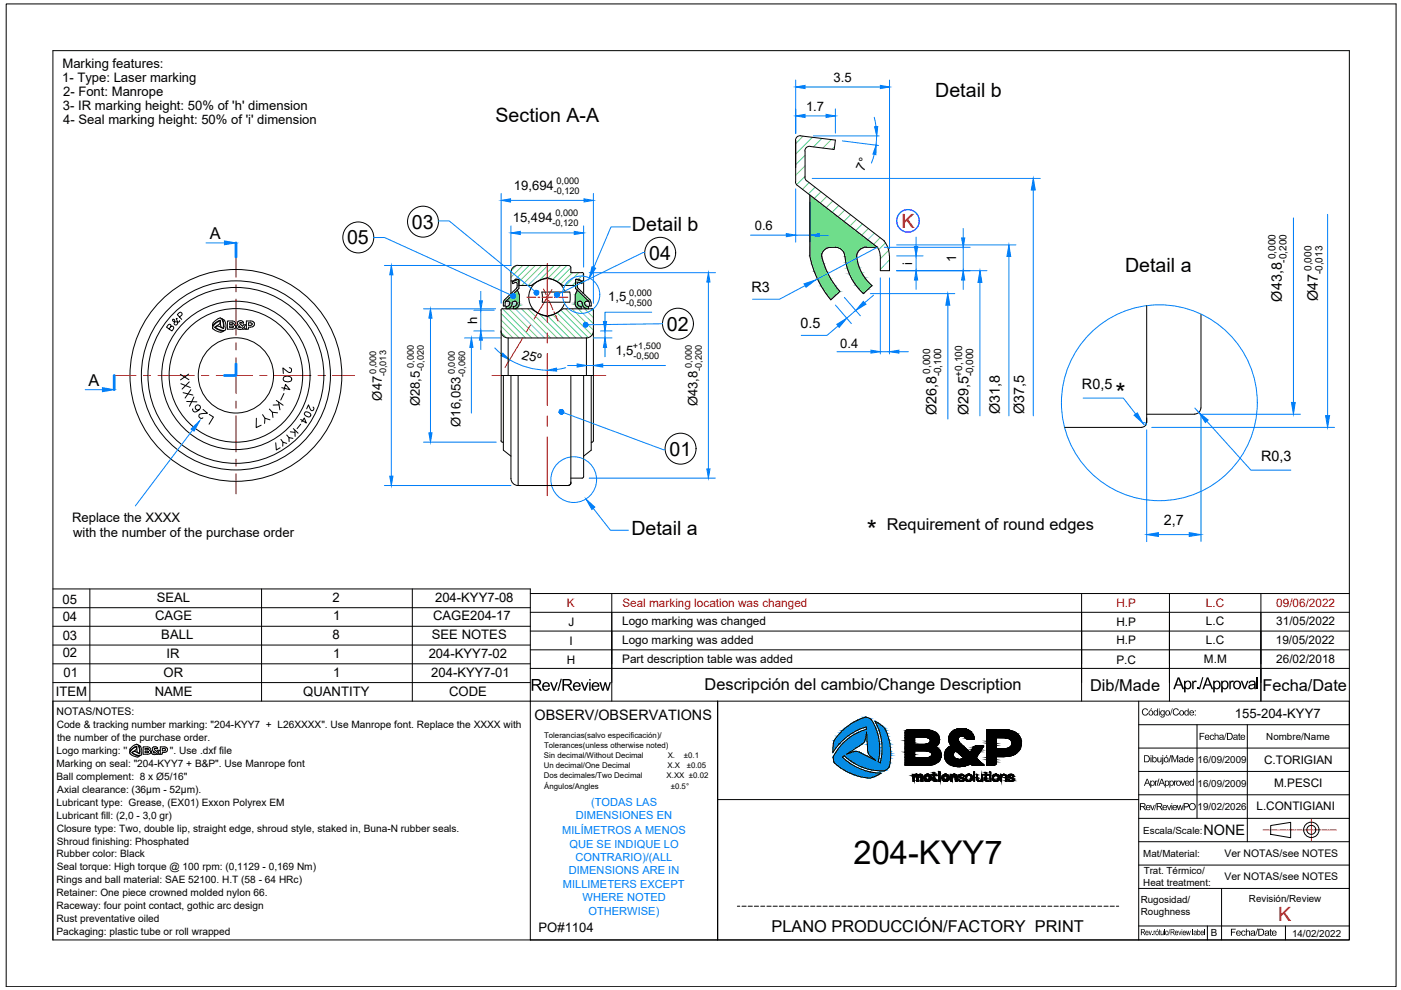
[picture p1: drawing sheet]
<svg xmlns="http://www.w3.org/2000/svg" width="297mm" height="210mm" viewBox="0 0 297 210" stroke-linecap="round" stroke-linejoin="round" font-family="sans-serif">
<defs><g id="words">
<text font-size="6.9" x="181" y="183.3">204-KYY7</text>
<g font-size="5.5">
<text x="236.5" y="85.3">*</text>
<text x="183.8" y="114.4">*</text>
</g>
<g font-size="4.2">
<text x="198.3" y="20.5">Detail b</text>
<text x="105.1" y="25.9">Section A-A</text>
<text x="73.6" y="51.8">05</text>
<text x="87.3" y="48.5">03</text>
<text x="134" y="49">Detail b</text>
<text x="137.6" y="55.1">04</text>
<text x="238.5" y="57.8">Detail a</text>
<text x="141.4" y="70.1">02</text>
<text x="141.9" y="96.6">01</text>
<text x="133.9" y="113.4">Detail a</text>
</g>
<g font-size="4.2" fill="#f00">
<text x="191.1" y="48.3">K</text>
<text x="271" y="195.4">K</text>
</g>
<g font-size="3.5">
<text x="44.5" y="50.6">A</text>
<text x="18.8" y="81.9">A</text>
<text x="188" y="112.5">Requirement of round edges</text>
<text x="112.5" y="146.5">Rev/Review</text>
<text x="149.4" y="146.3">Descripción del cambio/Change Description</text>
<text x="231.1" y="146.5">Dib/Made</text>
<text x="248.8" y="146.1">Apr./Approval</text>
<text x="267.7" y="146.5">Fecha/Date</text>
<text x="163.6" y="197.6">PLANO PRODUCCIÓN/FACTORY PRINT</text>
</g>
<g font-size="3">
<text x="159.3" y="61.9">R3</text>
<text x="271.8" y="64" transform="rotate(-90 271.8 64)">Ø43,8</text>
<text x="279.4" y="63.8" transform="rotate(-90 279.4 63.8)">Ø47</text>
<text x="169.8" y="69.6">0.5</text>
<text x="229.4" y="82.5">R0,5</text>
<text x="198.5" y="88.1" transform="rotate(-90 198.5 88.1)">Ø26,8</text>
<text x="205.4" y="88.1" transform="rotate(-90 205.4 88.1)">Ø29,5</text>
<text x="212" y="87.8" transform="rotate(-90 212 87.8)">Ø31,8</text>
<text x="217.2" y="87.8" transform="rotate(-90 217.2 87.8)">Ø37,5</text>
<text x="267.4" y="97.8">R0,3</text>
<text x="246.8" y="111.4">2,7</text>
<text x="113.3" y="152.7">OBSERV/OBSERVATIONS</text>
<text x="255.2" y="177.1">NONE</text>
</g>
<g font-size="2.8">
<text x="13.2" y="17.3">1- Type: Laser marking</text>
<text x="13.3" y="14.4">Marking features:</text>
<text x="176.7" y="17.4">3.5</text>
<text x="13.3" y="23.4">3- IR marking height: 50% of 'h' dimension</text>
<text x="13.4" y="20.3">2- Font: Manrope</text>
<text x="170.9" y="23.6">1.7</text>
<text x="13.4" y="26.4">4- Seal marking height: 50% of 'i' dimension</text>
<text x="109" y="40.2">19,694</text>
<text x="183.1" y="36.4" transform="rotate(-65 183.1 36.4)">7°</text>
<text x="108.7" y="47.1">15,494</text>
<text x="160" y="48.8">0.6</text>
<text x="193.4" y="56.1" transform="rotate(-90 193.4 56.1)">i</text>
<text x="202.7" y="55.6" transform="rotate(-90 202.7 55.6)">1</text>
<text x="128.9" y="63.9">1,5</text>
<text x="101.2" y="68.7" transform="rotate(-90 101.2 68.7)">h</text>
<text x="110.5" y="76" transform="rotate(15 110.5 76)">25º</text>
<text x="130.5" y="75.2">1,5</text>
<text x="178.1" y="73.7">0.4</text>
<text x="81" y="84.9" transform="rotate(-90 81 84.9)">Ø47</text>
<text x="89" y="86.1" transform="rotate(-90 89 86.1)">Ø28,5</text>
<text x="147.9" y="86.1" transform="rotate(-90 147.9 86.1)">Ø43,8</text>
<text x="97.7" y="90.5" transform="rotate(-90 97.7 90.5)">Ø16,053</text>
<text x="15.3" y="110.6">Replace the XXXX</text>
<text x="15.5" y="113.9">with the number of the purchase order</text>
<text x="13.3" y="128.1">05</text>
<text x="13.3" y="131.7">04</text>
<text x="32.9" y="131.5">CAGE</text>
<text x="33.2" y="127.6">SEAL</text>
<text x="70.5" y="127.5">2</text>
<text x="70.6" y="131.5">1</text>
<text x="91.8" y="131.5">CAGE204-17</text>
<text x="92.2" y="127.5">204-KYY7-08</text>
<text x="13.3" y="135.7">03</text>
<text x="34.2" y="135.5">BALL</text>
<text x="70.5" y="135.5">8</text>
<text x="91.6" y="135.5">SEE NOTES</text>
<text x="13.3" y="139.4">02</text>
<text x="13.5" y="143.6">01</text>
<text x="34.7" y="143.6">OR</text>
<text x="35.3" y="139.5">IR</text>
<text x="70.6" y="143.6">1</text>
<text x="70.6" y="139.5">1</text>
<text x="90.9" y="139.5">204-KYY7-02</text>
<text x="91.4" y="143.6">204-KYY7-01</text>
<text x="11.9" y="147.5">ITEM</text>
<text x="32.8" y="147.6">NAME</text>
<text x="64.3" y="147.6">QUANTITY</text>
<text x="95.2" y="147.6">CODE</text>
<text x="261.8" y="152.2">155-204-KYY7</text>
<text x="114.2" y="197.7">PO#1104</text>
</g>
<g font-size="2.5" fill="#f00">
<text x="120.2" y="128.7">K</text>
<text x="132" y="128.6">Seal marking location was changed</text>
<text x="236.7" y="128.7">H.P</text>
<text x="255.7" y="128.6">L.C</text>
<text x="270.6" y="128.6">09/06/2022</text>
</g>
<g font-size="2.5">
<text x="120.5" y="132.7">J</text>
<text x="120.7" y="136.7">I</text>
<text x="131.9" y="136.6">Logo marking was added</text>
<text x="131.9" y="132.6">Logo marking was changed</text>
<text x="236.7" y="136.6">H.P</text>
<text x="236.7" y="132.7">H.P</text>
<text x="255.7" y="136.6">L.C</text>
<text x="255.7" y="132.6">L.C</text>
<text x="270.5" y="136.6">19/05/2022</text>
<text x="270.6" y="132.6">31/05/2022</text>
<text x="120.2" y="140.7">H</text>
<text x="131.9" y="140.7">Part description table was added</text>
<text x="236.7" y="140.7">P.C</text>
<text x="255.3" y="140.7">M.M</text>
<text x="270.6" y="140.7">26/02/2018</text>
<text x="268" y="162">C.TORIGIAN</text>
<text x="270.1" y="166.9">M.PESCI</text>
<text x="266.4" y="171.8">L.CONTIGIANI</text>
</g>
<g font-size="2.4" fill="#007fff">
<text x="122.1" y="173.6">DIMENSIONES EN</text>
<text x="125.3" y="170.8">(TODAS LAS</text>
<text x="119.2" y="176.9">MILÍMETROS A MENOS</text>
<text x="120.7" y="179.7">QUE SE INDIQUE LO</text>
<text x="120.6" y="185.4">DIMENSIONS ARE IN</text>
<text x="122" y="182.6">CONTRARIO)/(ALL</text>
<text x="119.3" y="188.2">MILLIMETERS EXCEPT</text>
<text x="123.5" y="191.1">WHERE NOTED</text>
<text x="124.8" y="194">OTHERWISE)</text>
</g>
<g font-size="2.2">
<text x="12" y="151.6">NOTAS/NOTES:</text>
<text x="259.6" y="181.7">Ver NOTAS/see NOTES</text>
<text x="259.6" y="186.7">Ver NOTAS/see NOTES</text>
</g>
<g font-size="2.1">
<text x="270.4" y="55" transform="rotate(-90 270.4 55)">0,000</text>
<text x="272.8" y="55.7" transform="rotate(-90 272.8 55.7)">-0,200</text>
<text x="278" y="57.5" transform="rotate(-90 278 57.5)">0,000</text>
<text x="280.4" y="58.2" transform="rotate(-90 280.4 58.2)">-0,013</text>
<text x="197.2" y="79.2" transform="rotate(-90 197.2 79.2)">0,000</text>
<text x="199.6" y="79.8" transform="rotate(-90 199.6 79.8)">-0,100</text>
<text x="204" y="79.9" transform="rotate(-90 204 79.9)">+0,100</text>
<text x="206.3" y="79.8" transform="rotate(-90 206.3 79.8)">-0,000</text>
<text x="12" y="154.4">Code &amp; tracking number marking: &quot;204-KYY7 + L26XXXX&quot;. Use Manrope font. Replace the XXXX with</text>
<text x="242.2" y="151.7">d</text>
<text x="12" y="159.8">Logo marking: ''</text>
<text x="12.1" y="157.1">the number of the purchase order.</text>
<text x="36" y="159.8">''. Use .dxf file</text>
<text x="242.2" y="161.6">b</text>
<text x="253.9" y="161.8">16/09/2009</text>
<text x="254.4" y="156.9">c</text>
<text x="268.5" y="156.9">Nombre/Name</text>
<text x="12" y="162.6">Marking on seal: &quot;204-KYY7 + B&amp;P&quot;. Use Manrope font</text>
<text x="12" y="165.4">Ball complement: 8 x Ø5/16&quot;</text>
<text x="242.2" y="166.6">op</text>
<text x="253.9" y="166.8">16/09/2009</text>
<text x="12" y="170.8">Lubricant type: Grease, (EX01) Exxon Polyrex EM</text>
<text x="12" y="173.6">Lubricant fill: (2,0 - 3,0 gr)</text>
<text x="12.1" y="168.1">Axial clearance: (36μm - 52μm).</text>
<text x="241.5" y="171.8">RO</text>
<text x="242" y="171.8">/i</text>
<text x="253.9" y="171.7">19/02/2026</text>
<text x="12" y="176.3">Closure type: Two, double lip, straight edge, shroud style, staked in, Buna-N rubber seals.</text>
<text x="12" y="179.1">Shroud finishing: Phosphated</text>
<text x="242.4" y="176.7">Escala/Scale:</text>
<text x="12" y="181.8">Rubber color: Black</text>
<text x="12" y="184.5">Seal torque: High torque @ 100 rpm: (0,1129 - 0,169 Nm)</text>
<text x="242.4" y="181.7">Mat/Material:</text>
<text x="242.5" y="185.4">Trat. Térmico/</text>
<text x="12" y="187.3">Rings and ball material: SAE 52100. H.T (58 - 64 HRc)</text>
<text x="12" y="190">Retainer: One piece crowned molded nylon 66.</text>
<text x="241.9" y="191.5">Rugosidad/</text>
<text x="242.4" y="187.9">Heat treatment:</text>
<text x="264.8" y="191.2">Revisión/Review</text>
<text x="12" y="192.7">Raceway: four point contact, gothic arc design</text>
<text x="12" y="195.4">Rust preventative oiled</text>
<text x="241.9" y="194">Roughness</text>
<text x="12" y="198.1">Packaging: plastic tube or roll wrapped</text>
<text x="256.8" y="198.4">B</text>
<text x="261.1" y="198.4">c</text>
<text x="273.9" y="198.6">14/02/2022</text>
</g>
<g font-size="1.9">
<text x="117.4" y="41.1">-0,120</text>
<text x="118" y="39">0,000</text>
<text x="117.1" y="48">-0,120</text>
<text x="117.8" y="45.9">0,000</text>
<text x="132.8" y="64.8">-0,500</text>
<text x="133.4" y="62.7">0,000</text>
<text x="134.2" y="74">+1,500</text>
<text x="134.3" y="76.1">-0,500</text>
<text x="79.8" y="79.2" transform="rotate(-90 79.8 79.2)">0,000</text>
<text x="81.9" y="79.8" transform="rotate(-90 81.9 79.8)">-0,013</text>
<text x="87.8" y="78" transform="rotate(-90 87.8 78)">0,000</text>
<text x="89.9" y="78.6" transform="rotate(-90 89.9 78.6)">-0,020</text>
<text x="96.4" y="79.3" transform="rotate(-90 96.4 79.3)">0,000</text>
<text x="98.6" y="79.9" transform="rotate(-90 98.6 79.9)">-0,060</text>
<text x="146.7" y="78" transform="rotate(-90 146.7 78)">0,000</text>
<text x="148.8" y="78.6" transform="rotate(-90 148.8 78.6)">-0,200</text>
</g>
<text font-size="1.8" x="241.9" y="198.3">v</text>
<g font-size="1.7">
<text x="115.3" y="160.8">Sin decimal/Without Decimal</text>
<text x="115.4" y="156.6">Tolerancias(salvo especificación)/</text>
<text x="115.4" y="158.7">Tolerances(unless otherwise noted)</text>
<text x="141.6" y="160.8">X.</text>
<text x="145" y="160.8">±0.1</text>
<text x="115.3" y="162.9">Un decimal/One Decimal</text>
<text x="115.3" y="165">Dos decimales/Two Decimal</text>
<text x="115.4" y="167.4">Ángulos/Angles</text>
<text x="141.3" y="165">X.XX ±0.02</text>
<text x="141.5" y="162.9">X.X</text>
<text x="142.2" y="167.4">±0.5°</text>
<text x="145.6" y="162.9">±0.05</text>
</g>
</g></defs>
<!-- layer: B1 -->
<g fill="none" stroke="#000" stroke-width=".21">
<path d="M1.3 .8h294.7v208.4h-294.7zM11.2 124.9h101.2v16.8M11.2 136.8h101.2M11.2 132.8h101.2M11.2 128.8h101.2M19.1 124.9v23.8M55.5 124.9v23.8M87.4 124.9v23.8M112.4 137.8h173.7M112.4 133.8h173.7M112.4 129.8h173.7M112.4 125.8h173.7"/>
<path d="M129.7 125.8v22.9M229.3 125.8v22.9M247.9 125.8v22.9M267.3 125.8v22.9M11.2 144.7h101.2M11.2 140.7h101.2M112.4 148.7h173.7v50.6h-173.7zM112.4 141.7v7h-101.2v50.6M112.4 141.7h173.7M152.1 148.7v50.6M241.4 158.6h44.7M241.4 148.7v50.6"/>
<path d="M241.4 153.7h44.7M253.8 153.7v19.8M264.5 153.7v24.8M152.1 169.5h89.3M241.4 178.5h44.7M241.4 173.5h44.7M241.4 168.5h44.7M241.4 163.6h44.7M269.4 175l4.2-.6v3.2l-4.2-.7zM241.4 188.4h44.7M241.4 183.4h44.7M259 188.4v10.9"/>
<circle cx="278" cy="175.9" r="1.63"/>
<circle cx="278" cy="175.9" r=".95"/>
</g>
<!-- layer: A1 -->
<g fill="none" stroke="#000" stroke-width=".21">
<path d="M11.2 10.7h274.9v188.6h-274.9zM168.7 38.5l.3 .8M168.7 29.8v8.8M169.1 39.3l16.8 13.1M169.8 28.8l-.8 .2-.3 .8M169.8 28.8l7.3 .9-.2 2-5.1-.6M170.6 37.6l.4 .7 16.5 12.8M170.7 32v5.6M171.8 31l-.8 .3-.4 .7M108.3 59.5h.6l.4-.3h.7v1.3h2.8M109.8 59.2l.2 .2v1.8l-2.7 2.7M109.8 59.3l-1.2 .5 .1 .3 .7-.3 .2 .2"/>
<path d="M109.8 56.2a1.5 1.5 0 0 0-1.5 1.5v4.6M109.9 56.3h10.7M120.5 56.3l.5 .2v.3M121 56.8v1h2.4M122 59.4v1.7M122.3 59.2l-.3 .2M122.3 59.3l1.2 .5-.1 .3-.7-.2h-.2v1.1M123.4 57.8l.3 .3v4.2M123.7 59.5h-.5l-.3-.3h-.9v1.3h-2.7M171.7 41.3v12.9a21 21 0 0 0 4.4 9.4l2-1.8M174.2 53.8a2.32 2.32 0 0 1 2.9-1.4 1.97 1.97 0 0 1 2 2M174.2 53.8a14.7 14.7 0 0 0 3.8 8"/>
<path d="M179.2 54.4a12 12 0 0 0 3.9 7.8M181.6 54.4a9.5 9.5 0 0 0 3.3 6.2M183.6 52.4a2.05 2.05 0 0 0-2 2M183.6 52.4h2.4M185.9 52.3l.6 1.1 .1 .8M186.6 54.3v3.1h2v-3.1M187.4 51.1l.9 1.5 .3 1.6M36.2 69.3l.4-.1 .2 .2v.3l-.4 .5-1.1-.8 .6-.7 .3 .2v.2l-.3 .7M37.6 67.5h-.2a.79 .79 0 0 1-.2 1.4l-.3-.2 .1-.9-.4-.1 .1 .4 .4 .1 .8 .1 .2-.3M38.1 67.2l.5-.5-.3-.5-.7 .5 .9 1M38.2 79.4l1.8 1.1M40 79.3l-1.7 1.2"/>
<path d="M45.4 68.2l1.3-.8a1.76 1.76 0 0 1 .6 2.2l.1 .1a3 3 0 0 0-.3-2.1 1.74 1.74 0 0 1 .5 2.5l-.9-.1-1.1-.7-.1 .1a2.99 2.99 0 0 0 2 .8 2.09 2.09 0 0 1-2.4-.6 2.29 2.29 0 0 1 1.6-1.6v-.1a2.83 2.83 0 0 0-1.7 1.3l.2-.7zM46.7 68.1v.2a.94 .94 0 0 0 .5 1.2h-.2a1.14 1.14 0 0 0-1.2-.3l.3-.2a.79 .79 0 0 0 .6-.9zM48.2 68.1h.1a1.94 1.94 0 0 1 1.6 .3l-.2 .5a.49 .49 0 0 1 .3 .7 .49 .49 0 0 1-.7 .2h-1.1zM48.7 68.4l.7 .1v.2l-.7 .1zM48.7 69.1l.7 .1 .1 .1-.8 .1zM50.6 69.2l.1-.1 .4 .4h-.4zM51.4 69.7h.1M51.6 68.5l-.6-.1-.2 .1 .6 .7a.39 .39 0 0 1 .6-.3l-.3 .6 .4 .3-.7-.1M51.6 68.5h.1M51.6 68.5a.6 .6 0 0 0-.8-.5 .6 .6 0 0 0-.3 .8 .62 .62 0 0 0-.2 .9 .62 .62 0 0 0 .9 .1l.2-.1M52.2 68.1h.5a.81 .81 0 0 1 .9 .1 .81 .81 0 0 1 .2 .8l-.2 .3-.6 .1a.28 .28 0 0 0-.3 0 .28 .28 0 0 0 0 .4h-.5zM52.7 68.4a.59 .59 0 0 1 .8 .4l-.4 .2h-.4z"/>
<path d="M60.2 80a1.18 1.18 0 0 1 1.6 .3v.2a1.05 1.05 0 0 1-1.8-.1zM61.3 78l.5 .3v.5l-.3 .2-.3-.1-1.2-.9 .1 1.2M106.2 70.2a1.5 1.5 0 0 0 1.5 1.5M106.3 65.8v27.7M106.3 79.6h19.5M106.5 65.4l-.3 .4M106.6 65.5l6-.1 2.2 1.3a2.03 2.03 0 0 0 2.4 0l2.2-1.3 6.1 .1M106.7 79.6v15.8l1.6 1.3M106.9 63.6l-.2 .4v.9h.4l.1-1.1M107.2 63.9h.5M107.3 65v.5M107.7 63.9l.4 .4"/>
<path d="M107.7 71.7h16.6M108.1 64.2l-.2 .6-.6 .2M108.3 79.6v21.8a1.5 1.5 0 0 0 1.5 1.5M108.6 64.3a1.16 1.16 0 0 1-.9 1.1M108.8 65v.5M109 63.9l-.4 .4M109 63.9h.2M109.2 63.9a.58 .58 0 0 1 .3 .7 .58 .58 0 0 1-.7 .4M109.6 61.1l-2.7 2.5M109.6 60.9l-.1 .1M109.6 60.1v.8M109.7 61.5a3.8 3.8 0 0 1 .1 3.6l-.6 .3"/>
<path d="M109.9 79.6v23.3h10.7M112.7 60.5l2.1-1.2a1.98 1.98 0 0 1 2.4 0l2.1 1.2M114.9 61.9l.1 2.2h5.8M114.9 61.9h5.9v2.1M119.8 61.9a3.9 3.9 0 0 0-6.1-2.1 3.9 3.9 0 0 0 .1 6.4 3.9 3.9 0 0 0 6-2.2M121 79.6v22.8M121.9 64.2a1.16 1.16 0 0 0 .9 1.2M122 61.1l.1 .1M122.1 61.2l2.7 2.7M122.4 61.5l-.4 1v1.7M122.4 64.4l.3 .4 .5 .2M122.5 64.3v.1"/>
<path d="M122.5 61.1l2.6 2.5M122.8 63.9l-.4 .4M122.9 63.9h.2M123 63.9l.4 .4M123.2 65v.5M123.4 64.3a1.16 1.16 0 0 0 1 1.1M123.7 79.6v21.5l-.3 .3h-2.4M124 64.2l.2 .6 .5 .2M124.8 65v.5M124.8 63.8l.1 .4M124.8 63.9h-.6l-.2 .4M125 64.2v.7h.3v-.7"/>
<path d="M125.1 63.6l.2 .6M125.3 79.6v15.8l-1.6 1.3M125.5 65.4l.3 .4M125.8 70.2a1.5 1.5 0 0 1-1.5 1.5M125.8 65.8v27.6l-.1 .3-.4 .1M184.9 60.6l-1.9 1.7M243.1 64.8v24.8M254.6 66.6v19.9M38.4 81.4l1.9 .8M38.8 83.3l2.1 .5M39.6 85.1l2.1 .1M40.1 81l-1.5 1.5"/>
<path d="M40.5 82.6l-1.3 1.8M40.9 86.7a.51 .51 0 0 0 .1 .5 .51 .51 0 0 0 .6 .1 1.09 1.09 0 0 0 .8-1.2 .56 .56 0 0 0-.8-.2 .56 .56 0 0 0-.1 .8 .56 .56 0 0 0 .7 .2M41.1 84.2l-.9 1.9M43.1 86.8l.9 .8-1.7 .2-.1 .7 .5 .2 .3-.1M44.4 87.9l.9 .5-1 1.5M54.4 88.7l-.1 2 1.1-.5M55.7 87.9l.5 .8M57.1 86.7l.6 .7M57.2 89l-1-.3-.1 1.1M58.5 93.9l.1 1.5 .8-.5M58.6 84.9l1.4 1M58.8 87.5l-1.1-.1 .2 1.1"/>
<path d="M59.1 85.2l.3 1.7M59.2 85.8l-1.3 .1M59.6 93.2l.4 .6M59.7 82.2l1.8 .4-1-1.1-.3 1.2M60.2 83.4l-.7 1.4M60.8 94l-.8-.2-.1 .8M60.8 92.2l.5 .6M61.6 91.6l.9 .1M62.1 92.9l-.8-.1v.8M62.2 90.9l1 .9M62.5 91.2l.1 1.3M63.8 88.9l1.1 .8-.4-1.1-.5 .8"/>
<path d="M63.8 89.9l-.8 1M64.8 87.3l.6 .1a.58 .58 0 0 1 .4 .9l-.4 .1-.3-.1a.64 .64 0 0 1-.5-.7zM66.4 86.3l.1 .3v.3l-.4 .2-.4-.4-.3-.9-.4 .9M106.2 93.4l.2 .3 .3 .1M225.7 90.6h16.4M243.1 89.6a.99 .99 0 0 1-1 1M243.1 87.8h10.2M254.6 86.5a1.29 1.29 0 0 1-1.3 1.3M121 102.4v.3l-.5 .2M28.1 158.3l.8-.5h.3l.3 .8v1.2h.1a2.72 2.72 0 0 0-.2-1.8 1.64 1.64 0 0 1 .4 2.2l-.8-.1-1-.6-.1 .1a2.3 2.3 0 0 0 1.7 .7 1.58 1.58 0 0 1-2.1-.8l.8-.8 .7-.4a1.47 1.47 0 0 0-1.5 1.1l.1-.7zM29 158.4v.2a.94 .94 0 0 0 .4 1.1h-.1a1.05 1.05 0 0 0-1.2-.3h.1a.9 .9 0 0 0 .8-1zM30.4 158.4h.2a1.19 1.19 0 0 1 1.3 .4l-.2 .3 .2 .1a.53 .53 0 0 1-.1 .6 .53 .53 0 0 1-.6 .1h-.8z"/>
<path d="M30.8 158.7h.6a.4 .4 0 0 1-.6 .2zM30.8 159.3a.43 .43 0 0 1 .7 .2l-.7 .1zM32.5 159.4l.1-.1 .4 .3h-.4zM33.2 159.9h.1M33.4 158.7l-.5-.1-.2 .2 .5 .6a.39 .39 0 0 1 .6-.3l-.3 .5M33.4 158.7h.1M33.4 158.7a.53 .53 0 0 0-.7-.4 .53 .53 0 0 0-.3 .7l-.3 .3a.64 .64 0 0 0 .4 .7 .64 .64 0 0 0 .7-.1M33.5 159.6h.1M33.5 159.6l.4 .3h-.7M34 158.4h.4a.75 .75 0 0 1 .8 .1 .75 .75 0 0 1 .2 .7l-.7 .3a.25 .25 0 0 0-.3 .1 .25 .25 0 0 0 0 .3h-.4zM34.4 158.7h.1a.33 .33 0 0 1 .4 0 .33 .33 0 0 1 0 .5h-.5zM156.3 192.1h.5"/>
<path d="M157.3 192.1h.9M158.6 192.1h.9M159.9 192.1h.9M161.3 192.1h.8M162.6 192.1h.9M163.9 192.1h.9M165.2 192.1h.9M166.6 192.1h.8M167.9 192.1h.9M169.2 192.1h.9M170.5 192.1h.9M171.9 192.1h.9"/>
<path d="M173.2 192.1h.9M174.5 192.1h.9M175.8 192.1h.9M177.2 192.1h.9M178.5 192.1h.9M179.8 192.1h.9M181.1 192.1h.9M182.5 192.1h.8M183.8 192.1h.9M185.1 192.1h.9M186.4 192.1h.9M187.7 192.1h.9"/>
<path d="M189.1 192.1h.8M190.4 192.1h.9M191.7 192.1h.9M193 192.1h.9M194.4 192.1h.8M195.7 192.1h.9M197 192.1h.9M198.3 192.1h.9M199.6 192.1h.9M201 192.1h.8M202.3 192.1h.9M203.6 192.1h.9"/>
<path d="M204.9 192.1h.9M206.2 192.1h.9M207.6 192.1h.9M208.9 192.1h.9M210.2 192.1h.9M211.5 192.1h.9M212.9 192.1h.9M214.2 192.1h.9M215.5 192.1h.9M216.8 192.1h.9M218.2 192.1h.9M219.5 192.1h.9"/>
<path d="M220.8 192.1h.9M222.2 192.1h.8M223.5 192.1h.9M224.8 192.1h.9M226.1 192.1h.9M227.5 192.1h.8M228.8 192.1h.9M230.1 192.1h.9M231.4 192.1h.9M232.7 192.1h.9M234.1 192.1h.9M235.4 192.1h.9"/>
<path d="M236.7 192.1h.5"/>
<circle cx="50" cy="79.6" r="22.5"/>
<circle cx="50" cy="79.6" r="20"/>
<circle cx="50" cy="79.6" r="14.2"/>
<circle cx="50" cy="79.6" r="8"/>
</g>
<!-- layer: F1 -->
<g fill="none" stroke="#f00" stroke-width=".21">
<path d="M50 54.5v4.3M24.2 79.6h4.6M30.4 79.6h1.5M33.5 79.6h7.7M42.8 79.6h1.5M45.8 79.6h7.8M50 60.3v1.6M50 63.4v7.7M50 72.7v1.5M50 75.8v7.7M55.1 79.6h1.5M58.2 79.6h7.7"/>
<path d="M67.4 79.6h1.6M70.5 79.6h4.7M50 85v1.6M50 88.1v7.7M50 97.4v1.5M50 100.4v4.3M267.8 176h1.3M269.3 176h.2M269.7 176h1.1M271.1 176h.2M271.5 176h1.1M272.8 176h.3"/>
<path d="M273.3 176h1.1M274.6 176h.2M275 176h1.1M276.4 176h.2M276.8 176h1.1M278 173.7v1.1M278 175v.2M278 175.4v1.1M278 176.8v.2M278 177.2v1.1M278.1 176h.2M278.6 176h1.1"/>
<path d="M279.9 176h.2M280.3 176h1.1M281.6 176h.3M282.1 176h1.2"/>
</g>
<!-- layer: B1 -->
<g fill="#000">
<path d="M123.1 144.6h.4l.5 1.5 .5-1.5h.3l-.7 1.9h-.3zM127.1 144.6h.3l.4 1.5 .4-1.5h.3l.4 1.4 .3-1.4h.3l-.5 1.9h-.3l-.4-1.4-.3 1.4h-.4zM248.5 150.2h.1l-.4 1.5h-.1zM248.8 150.5l.4-.3 .7 .2v.2l-.2 .1-.1-.3h-.4l-.4 .4 .1 .4 .2 .3h.5l.2-.3h.2l-.3 .4-.6 .1-.3-.2-.1-.3zM256.6 155.9l.5-.1 .3 .3h-.2a.36 .36 0 0 0-.5 0 .36 .36 0 0 0 .1 .6h.2l.4-.2-.2 .4-.6-.1-.1-.3zM257.5 155.4h.2v.5l.2-.1a.35 .35 0 0 1 .4 0 .35 .35 0 0 1 .1 .4v.7h-.2v-.7a.26 .26 0 0 0-.3-.3 .26 .26 0 0 0-.2 .4v.6h-.2zM259.9 155.3h.2l-.5 1.6h-.1zM260.6 144.3h.3v.3a.45 .45 0 0 1 .7-.2l-.1 .3a.39 .39 0 0 0-.5 0 .39 .39 0 0 0-.1 .5v.9h-.3zM262.6 155.5l.2-.1v.4h.2v.1h-.2v.8l.2 .2a.28 .28 0 0 1-.3-.1 .28 .28 0 0 1-.1-.3v-.6h-.1zM263.1 144.3h.3l.5 1.5 .5-1.5h.3l-.7 1.8h-.3zM243.8 170.7h.3l.2 .9 .3-.9h.2l-.4 1.1h-.1zM245.1 170.3h.1l-.4 1.5h-.1z"/>
<path d="M244.9 165.5h.1v.2l.2-.2 .2 .1v.1l-.3 .1v.8h-.2zM245.7 165.1h.1l-.4 1.5h-.2zM245.4 160.6h.2v.5a.25 .25 0 0 0 .2 .4 .25 .25 0 0 0 .2-.3l.1-.6h.2v1h-.2v-.2l-.3 .3-.3-.1-.1-.2zM248.2 160.1h.1l-.4 1.6h-.2zM247.4 170.7h.2l.3 .9 .3-.9h.2l-.4 1.1h-.2zM248.4 160.1h.3l.4 1.3 .5-1.3h.2v1.5h-.2v-1.2l-.4 1.2h-.2l-.4-1.3v1.3h-.2zM248.9 165.5h.2v.2l.1-.2 .3 .1-.1 .1-.3 .1v.8h-.2zM249.5 170.7h.2l.2 .9 .2-.9h.2l.2 .8 .3-.8h.2l-.4 1.1h-.2l-.2-.9-.2 .9h-.2zM250.3 165.5h.2l.3 .9 .3-.9h.2l-.4 1.1h-.2zM243.5 197.3h.2l.2 .8 .2-.8h.1l-.3 1h-.1zM244.3 198.1l.1 .2zM244.6 197.3l.1 .2 .2-.2 .1 .1-.3 .2v.7h-.1z"/>
<path d="M245.8 197.1l.1-.1v.3h.1l-.1 .2 .1 .8-.2-.1zM246.1 197.3h.1v.6a.19 .19 0 0 0 .1 .2 .19 .19 0 0 0 .2-.2l.1-.6h.1v1l-.1-.2-.2 .2-.3-.1zM246.8 197h.2v1.3h-.2zM248 197l-.3 1.3zM249.8 197.3h.1l.2 .8 .3-.8h.1l-.3 1zM251.5 197.3h.1l.2 .8 .1-.8h.1l.2 .8 .1-.8h.2l-.3 1h-.1l-.1-.7-.2 .7h-.1zM252.9 197h.1v1.3h-.1zM255.3 197h.1v1.3h-.1zM263.2 197.5l.6-.2 .3 .3h-.2a.36 .36 0 0 0-.5 0 .36 .36 0 0 0 0 .5 .27 .27 0 0 0 .3 .2 .27 .27 0 0 0 .2-.3h.2l-.2 .4h-.5l-.3-.4zM264.2 196.9h.1v.5l.2-.1 .5 .1v1h-.2v-.7a.26 .26 0 0 0-.3-.2 .26 .26 0 0 0-.2 .3v.6h-.1zM266.6 196.9h.1l-.4 1.5h-.2zM269.3 197l.2-.1v.4h.2v.2h-.2v.7h.2v.2l-.4-.1v-.8h-.1z"/>
<path d="M121.7 144.9l.7-.3 .6 .3 .1 .7h-1.3l.1 .4 .3 .2h.4l.2-.3h.3l-.3 .5-.6 .1-.5-.2-.2-.5zM122 144.9l-.2 .5h1l-.2-.5z"/>
<path d="M124.9 144h.3v.3h-.3zM124.9 144.6h.3v1.9h-.3z"/>
<path d="M125.6 144.9l.8-.3 .5 .3 .2 .7h-1.4l.2 .4 .3 .2h.3l.2-.3h.4l-.3 .5-.6 .1-.6-.3-.2-.9zM126 144.9l-.2 .5h1l-.3-.5z"/>
<path d="M243.5 151.2a.55 .55 0 0 1 1.1 0 .55 .55 0 0 1-1.1 0zM243.7 151.2a.37 .37 0 0 0 .7 0 .37 .37 0 0 0-.7 0zM244.1 150.2h.2l-.4 .3z"/>
<path d="M244.6 150.8l.3-.2 .4 .1v-.5h.2v1.5l-.2-.1-.4 .1-.3-.2zM244.9 150.8l-.1 .6 .3 .2 .2-.2v-.4l-.2-.3z"/>
<path d="M245.7 150.2h.2v.2h-.2zM245.7 150.6h.2v1.1h-.2z"/>
<path d="M246.1 150.8l.2-.2 .5 .1 .1-.1v1.3l-.3 .2-.6-.1v-.2l.4 .2 .4-.2v-.3l-.3 .2-.4-.2zM246.3 150.8l-.1 .2v.4l.4 .1 .2-.1v-.5l-.3-.2z"/>
<path d="M247.2 150.7l.2-.1 .5 .1 .2 .6-.2 .4h-.5l-.3-.2v-.5zM247.4 150.8l-.1 .6 .4 .2 .2-.2v-.5l-.2-.2z"/>
<path d="M250 151.2a.55 .55 0 0 1 1.1 0 .55 .55 0 0 1-1.1 0zM250.4 150.8l-.2 .6 .4 .2 .2-.2v-.5l-.2-.2z"/>
<path d="M251.2 150.8l.2-.2 .4 .1v-.5h.2v1.5l-.8-.1-.1-.3zM251.4 150.8l-.1 .6a.38 .38 0 0 0 .6-.1 .38 .38 0 0 0-.3-.6z"/>
<path d="M252.2 150.8l.3-.2 .5 .1 .2 .5h-.9l.3 .4 .6-.2-.2 .2h-.7l-.1-.2zM252.5 150.8l-.2 .3h.6a.3 .3 0 0 0-.1-.3 .3 .3 0 0 0-.3 0z"/>
<path d="M253.3 150.6h.2v.2h-.2zM253.3 151.5h.2v.2h-.2z"/>
<path d="M255.5 156l.6-.2 .3 .4v.2h-.8a.3 .3 0 0 0 .2 .3 .3 .3 0 0 0 .4-.2h.2l-.1 .3-.4 .1a.59 .59 0 0 1-.4-.9zM255.7 156l-.1 .2h.6l-.1-.3z"/>
<path d="M257.2 144.3h.3v.3l.3-.3h.6l.4 .6v.6l-.4 .5-.5 .2-.3-.2v.8h-.4zM257.8 144.6l-.3 .4v.5l.3 .4h.3l.3-.3 .1-.6-.3-.4z"/>
<path d="M258.9 144.3h.3v.3l.3-.3h.6l.4 .6-.1 .8-.3 .4-.6 .1-.3-.2v.8h-.3zM259.5 144.6l-.3 .3v.6l.3 .4h.3l.3-.3 .1-.6-.3-.4z"/>
<path d="M258.7 155.9l.3-.1a.29 .29 0 0 1 .4 0 .29 .29 0 0 1 0 .4l.1 .7-.3-.2-.2 .2a.36 .36 0 0 1-.5-.4 .36 .36 0 0 1 .5-.3h.2a.29 .29 0 0 0-.2-.3 .29 .29 0 0 0-.3 .2h-.2zM258.7 156.4a.26 .26 0 0 0 .3 .4 .26 .26 0 0 0 .2-.4v-.1z"/>
<path d="M260.1 155.4h.8l.3 .2 .2 .7-.2 .4-1.1 .2zM260.4 155.6v1.1l.6-.1 .2-.2-.1-.6-.2-.2z"/>
<path d="M261.7 144.5l.9-.2 .3 .3 .2 .7-.3 .7-.7 .2-.5-.4-.1-.8zM261.9 144.7l-.2 .4 .1 .5 .2 .3h.5l.3-.3v-.7l-.3-.3z"/>
<path d="M261.6 155.9l.4-.1a.29 .29 0 0 1 .3 0 .29 .29 0 0 1 .1 .4l.1 .7-.3-.2-.2 .2a.36 .36 0 0 1-.5-.4 .36 .36 0 0 1 .5-.3h.2a.29 .29 0 0 0-.2-.3 .29 .29 0 0 0-.3 .2h-.2zM261.7 156.4a.26 .26 0 0 0 .2 .3 .26 .26 0 0 0 .3-.2v-.2z"/>
<path d="M263.1 155.9l.6-.1 .3 .3v.3h-.8a.3 .3 0 0 0 .3 .3 .3 .3 0 0 0 .3-.2h.2l-.2 .3h-.6l-.2-.3zM263.3 156l-.1 .2h.6l-.2-.3z"/>
<path d="M264.8 144.5l.4-.2h.6l.3 .2 .2 1.6h-.3l-.1-.2-.4 .3-.7-.2-.1-.6 .3-.3h.5a.32 .32 0 0 0 .4-.4 .32 .32 0 0 0-.6-.1l-.3 .3h-.3zM265.1 145.4l-.1 .3 .1 .2h.5l.2-.2a.25 .25 0 0 0 .1-.4 .25 .25 0 0 0-.4 0z"/>
<path d="M243.9 165.5h.2v.2l.4-.2 .3 .3v.5l-.2 .3-.5-.1v.5h-.2zM244.3 165.6l-.2 .5a.34 .34 0 0 0 .4 .3 .34 .34 0 0 0 .1-.6z"/>
<path d="M243.9 160.1h.2v.2h-.2zM243.9 160.6h.2v1h-.2z"/>
<path d="M244.3 160.1h.2v.6l.4-.2 .3 .4v.5l-.3 .3-.4-.2-.2 .1zM244.6 160.7l-.1 .2 .1 .5a.38 .38 0 0 0 .5-.3 .38 .38 0 0 0-.5-.4z"/>
<path d="M245.2 170.3h1l.2 .2-.1 .5-.3 .1 .5 .7h-.2l-.5-.7h-.4v.7h-.2zM245.4 170.5v.4h.5a.24 .24 0 0 0 .3-.2 .24 .24 0 0 0-.3-.2z"/>
<path d="M246.2 165.1h.2l.6 1.5h-.2l-.2-.5h-.6l-.2 .5h-.2zM246.3 165.3l-.3 .7h.5z"/>
<path d="M246.4 160.1h.2v.2h-.2zM246.4 160.6h.2v1.1a.28 .28 0 0 1-.1 .3 .28 .28 0 0 1-.3 0l.2-.1z"/>
<path d="M246.8 161.1a.54 .54 0 0 1 1 0 .54 .54 0 0 1-1 0zM247 160.8l-.1 .4 .2 .3 .4-.1 .1-.5a.33 .33 0 0 0-.3-.2 .33 .33 0 0 0-.3 .1zM247.3 160.1h.2l-.4 .3z"/>
<path d="M247 165.5h.1v.2l.5-.2 .3 .3v.5l-.2 .3-.6-.1v.5h-.1zM247.2 165.7l-.1 .4a.28 .28 0 0 0 .3 .4 .28 .28 0 0 0 .3-.3v-.2a.31 .31 0 0 0-.1-.3 .31 .31 0 0 0-.4 0z"/>
<path d="M246.6 170.8l.5-.1 .4 .5-.8 .1a.3 .3 0 0 0 .2 .3 .3 .3 0 0 0 .4-.2h.1l-.1 .3h-.6l-.2-.3zM246.8 170.8l-.1 .3h.6l-.2-.3z"/>
<path d="M247.9 165.5h.2v.2l.5-.2 .3 .3v.5l-.2 .3-.6-.1v.5h-.2zM248.2 165.7l-.1 .4a.28 .28 0 0 0 .3 .4 .28 .28 0 0 0 .3-.3v-.2a.31 .31 0 0 0-.2-.3 .31 .31 0 0 0-.3 0z"/>
<path d="M248.4 170.3h.1v.2h-.1zM248.4 170.7h.1v1.1h-.1z"/>
<path d="M249.3 166a.55 .55 0 0 1 1.1 0 .55 .55 0 0 1-1.1 0zM249.7 165.7l-.1 .4a.37 .37 0 0 0 .5 .3 .37 .37 0 0 0 0-.7z"/>
<path d="M248.7 170.8l.6-.1 .3 .3v.3h-.8a.33 .33 0 0 0 .2 .3 .33 .33 0 0 0 .4-.2h.2l-.2 .3h-.6l-.2-.3zM248.9 170.8l-.1 .3h.6l-.2-.3z"/>
<path d="M250.1 160.6l.5-.1 .3 .2 .1 .9-.3-.1-.3 .2-.3-.1a.37 .37 0 0 1-.1-.5 .37 .37 0 0 1 .5-.1 .21 .21 0 0 0 .1-.3 .21 .21 0 0 0-.3 0l-.2 .2h-.1zM250.2 161.2a.26 .26 0 0 0 .3 .3 .26 .26 0 0 0 .2-.4z"/>
<path d="M251 170.3h.8l.3 .3-.2 .5-.7 .1v.6h-.2zM251.2 170.5v.5h.4a.26 .26 0 0 0 .3-.3 .26 .26 0 0 0-.4-.2z"/>
<path d="M251.1 160.7l.2-.2 .5 .2v-.6h.1v1.5l-.1-.1-.4 .2-.3-.3zM251.2 160.8v.5l.2 .1a.36 .36 0 0 0 .4-.4 .36 .36 0 0 0-.6-.2z"/>
<path d="M251.3 165.7l.6-.2 .2 .2 .1 .4h-.8l.2 .4 .6-.2-.2 .3h-.5l-.2-.2zM251.5 165.7l-.1 .3h.6l-.1-.3z"/>
<path d="M252.1 171a.75 .75 0 0 1 1.5 0 .75 .75 0 0 1-1.5 0zM252.3 171a.56 .56 0 0 0 1.1 0 .56 .56 0 0 0-1.1 0z"/>
<path d="M252.2 160.7l.5-.2 .4 .4v.2h-.8l.1 .3a.27 .27 0 0 0 .3 .1 .27 .27 0 0 0 .2-.2h.2l-.2 .3h-.6l-.2-.2zM252.4 160.7l-.1 .3h.6l-.2-.3z"/>
<path d="M252.3 165.6l.5-.1 .1 .1v-.5h.2v1.5l-.2-.1-.4 .1-.2-.2-.1-.6zM252.5 165.7l-.1 .5a.34 .34 0 0 0 .5 .1 .34 .34 0 0 0 0-.5z"/>
<path d="M243 197.4l.2-.1 .3 .3v.3h-.5a.22 .22 0 0 0 .1 .2 .22 .22 0 0 0 .3-.1h.1a.4 .4 0 0 1-.6 .2 .4 .4 0 0 1 0-.6zM243.1 197.5l-.1 .2h.4l-.1-.2z"/>
<path d="M245 197.5l.3-.2 .3 .2 .1 .6-.2 .2-.5-.2zM245.2 197.5v.1a.3 .3 0 0 0-.1 .4 .3 .3 0 0 0 .4 0 .3 .3 0 0 0 0-.4zM245.4 197h.1l-.3 .2z"/>
<path d="M247.1 197.5l.3-.2 .3 .2v.5l-.1 .3-.5-.2zM247.3 197.5l-.1 .2a.29 .29 0 0 0 0 .4 .29 .29 0 0 0 .4-.1 .29 .29 0 0 0 0-.4z"/>
<path d="M248.2 197h.5a.34 .34 0 0 1 .3 .3 .34 .34 0 0 1-.3 .4l.4 .6h-.2l-.3-.6h-.3v.6h-.1zM248.3 197.1v.5h.3a.21 .21 0 0 0 .3-.2 .21 .21 0 0 0-.2-.3z"/>
<path d="M249.2 197.5l.3-.2 .3 .3v.3h-.5a.2 .2 0 0 0 .1 .3 .2 .2 0 0 0 .2-.2 .2 .2 0 0 1 .1 .3 .2 .2 0 0 1-.3 0l-.3-.2zM249.3 197.5v.2h.3v-.2z"/>
<path d="M250.5 197l.2 .2zM250.5 197.3h.2v1h-.2z"/>
<path d="M250.8 197.5l.4-.2 .3 .4v.2h-.6a.22 .22 0 0 0 .1 .3 .22 .22 0 0 0 .3-.2h.2l-.2 .2a.45 .45 0 0 1-.5-.2 .45 .45 0 0 1 0-.5zM251 197.5l-.1 .2h.4l-.1-.2z"/>
<path d="M253.2 197.4l.1-.1a.27 .27 0 0 1 .3 .1 .27 .27 0 0 1 .1 .3v.6l-.1-.2-.2 .2a.29 .29 0 0 1-.3-.4 .29 .29 0 0 1 .4-.2 .18 .18 0 0 0-.1-.2 .18 .18 0 0 0-.2 .1h-.1zM253.2 197.9a.19 .19 0 0 0 .2 .3 .19 .19 0 0 0 .2-.3v-.1z"/>
<path d="M253.8 197h.2v.4l.2-.1 .3 .2-.1 .6a.24 .24 0 0 1-.2 .2 .24 .24 0 0 1-.2-.2l-.2 .2zM254 197.6v.2a.22 .22 0 0 0 0 .3 .22 .22 0 0 0 .3-.2v-.3z"/>
<path d="M254.7 197.4v-.1a.41 .41 0 0 1 .5 .6h-.5a.22 .22 0 0 0 .1 .2 .22 .22 0 0 0 .3-.1l.1 .1-.1 .2-.5-.2zM254.8 197.5l-.1 .2h.4l-.1-.2z"/>
<path d="M262.2 197.5l.6-.2 .2 .2 .1 .4h-.8l.2 .4 .6-.2-.2 .3h-.5l-.2-.2zM262.4 197.5l-.1 .3h.6l-.1-.3z"/>
<path d="M265.2 197.5l.3-.2 .6 .1v1l-.2-.1-.3 .1a.35 .35 0 0 1-.4-.4 .35 .35 0 0 1 .5-.2 .21 .21 0 0 0 .1-.4 .22 .22 0 0 0-.4 .2h-.2zM265.4 198a.26 .26 0 0 0 .3 .3 .26 .26 0 0 0 .2-.4z"/>
<path d="M266.8 196.9h.8l.3 .3 .1 .7-.2 .4-1 .1zM267 197.1v1.1h.6l.2-.3v-.6l-.3-.2z"/>
<path d="M268.2 197.5l.2-.2 .6 .1 .1 1h-.2v-.1l-.3 .1a.35 .35 0 0 1-.5-.4 .35 .35 0 0 1 .6-.2 .21 .21 0 0 0 0-.4 .21 .21 0 0 0-.3 .2h-.3zM268.4 198a.26 .26 0 0 0 .2 .3 .26 .26 0 0 0 .3-.3v-.1z"/>
<path d="M269.8 197.4l.5-.1 .4 .4v.2h-.8v.2a.29 .29 0 0 0 .3 .2 .29 .29 0 0 0 .3-.2h.2l-.2 .3h-.6l-.2-.4zM270 197.5l-.1 .3h.6l-.2-.3z"/>
</g>
<path d="M266.6 143.6v2.5" fill="none" stroke="#000" stroke-width=".3"/>
<!-- layer: 02 -->
<g fill="none" stroke="#000" stroke-width=".21">
<path d="M107.7 71.7v7.9M124.3 71.7v7.9M241.4 196.3h44.7M256 196.3v3M272.5 196.3v3"/>
<circle cx="76" cy="50.3" r="3.3"/>
<circle cx="89.7" cy="47" r="3.3"/>
<circle cx="140" cy="53.6" r="3.3"/>
<circle cx="50" cy="79.6" r="18.6"/>
<circle cx="50" cy="79.6" r="15.7"/>
<circle cx="143.7" cy="68.6" r="3.3"/>
<circle cx="144.3" cy="95.1" r="3.3"/>
</g>
<!-- layer: 0 -->
<g fill="#000" stroke="#000" stroke-width=".21">
<path d="M203.5 154.5h.6zM198.2 165.6l.2 .1zM198.2 165.6h.4zM198.4 165.4h.2zM200.3 165.7h.4zM200.3 165.7h.2zM202.8 162.5h1.2zM203.2 165.3h.2zM204 160.9h3.2zM204.3 164.6h.1zM207.4 165.6h.4zM209.3 165.5h.3z"/>
<path d="M212.8 164.2h.1zM213.7 165.3h.2zM214.1 165.7h.3zM214.1 165.7h.5zM214.8 164.6h.1z"/>
<path d="M191.9 156.3l2 .1zM191.9 156.3l2 .1zM191.9 156.4h2zM191.9 156.4h2z"/>
<path d="M191.9 156.4l2 .2v-.2zM191.9 156.4l2 .2h-2z"/>
<path d="M191.9 156.6l2 .3v-.3zM191.9 156.6l2 .3h-2z"/>
<path d="M191.9 156.9l2 .2v-.2zM191.9 156.9l2 .2h-2z"/>
<path d="M191.9 157.1l2 .4v-.4zM191.9 157.1l2 .4h-2z"/>
<path d="M191.9 157.5l2 .1zM191.9 157.5l2 .1z"/>
<path d="M191.9 157.6l2 .1v-.1zM191.9 157.6l2 .1h-2z"/>
<path d="M191.9 157.7l2 .1zM191.9 157.7l2 .1z"/>
<path d="M191.9 159.2l2 .1zM191.9 159.2l2 .1z"/>
<path d="M191.9 159.3l2 .2v-.2zM191.9 159.3l2 .2h-2z"/>
<path d="M191.9 159.5l2 .5v-.5zM191.9 159.5l2 .5h-2z"/>
<path d="M191.9 160h2zM191.9 160h2z"/>
<path d="M192.4 154.8h4.6zM192.3 154.8h4.7z"/>
<path d="M192.3 154.8h4.8zM192.2 154.8h4.9z"/>
<path d="M192.2 154.8l5.4 .1zM192.1 154.9h5.5z"/>
<path d="M192.1 154.9h5.5zM192.1 154.9h5.5z"/>
<path d="M192.1 154.9l5.9 .2-.4-.2zM192.1 154.9l5.9 .2h-6.1z"/>
<path d="M191.9 155.1h6.2zM191.9 155.1h6.2z"/>
<path d="M191.9 155.1l6.5 .2-.3-.2zM191.9 155.1l6.5 .2h-6.5z"/>
<path d="M191.9 158.4l6.6 .1zM191.9 158.4l6.6 .1z"/>
<path d="M191.9 158.3l6.3 .1 .2-.1zM191.9 158.3l6.3 .1h-6.3z"/>
<path d="M191.9 155.3h6.6zM191.9 155.3h6.6z"/>
<path d="M191.9 155.3l6.6 .1zM191.9 155.3l6.6 .1z"/>
<path d="M191.9 158.5l6.9 .1-.3-.1zM191.9 158.5l6.9 .1h-6.9z"/>
<path d="M191.9 155.4l6.9 .2-.3-.2zM191.9 155.4l6.9 .2h-6.9z"/>
<path d="M191.9 158.1l6.5 .2 .3-.2zM191.9 158.1l6.5 .2h-6.5z"/>
<path d="M191.9 158.6l7.1 .2-.2-.2zM191.9 158.6l7.1 .2h-7.1zM191.9 158.8h7.1zM191.9 158.8h7.1z"/>
<path d="M191.9 155.6h6.9zM191.9 155.6h6.9z"/>
<path d="M191.9 155.6l7.1 .3-.2-.3zM191.9 155.6l7.1 .3h-7.1z"/>
<path d="M191.9 157.8l6.8 .3 .2-.3zM191.9 157.8l6.8 .3h-6.8z"/>
<path d="M196.6 157.7l2.4 .1zM196.3 157.8h2.7z"/>
<path d="M196.3 157.8h2.7zM196.1 157.8h2.8z"/>
<path d="M191.9 155.9l7.1 .1zM191.9 155.9l7.1 .1z"/>
<path d="M191.9 156l7.2 .3-.1-.3zM191.9 156l7.2 .3h-7.2z"/>
<path d="M196.8 157.7h2.2zM196.6 157.7h2.4z"/>
<path d="M191.9 158.8l7.3 .2-.2-.2zM191.9 158.8l7.3 .2h-7.3z"/>
<path d="M196.9 157.6l2.1 .1 .1-.1zM196.8 157.7l.1-.1 2.1 .1z"/>
<path d="M197.1 157.4l2 .2v-.2zM196.9 157.6l.2-.2 2 .2z"/>
<path d="M196.1 156.3l3 .1zM196.1 156.3l3 .1z"/>
<path d="M196.3 156.4h2.9zM196.3 156.4h2.9z"/>
<path d="M197.2 157.3h1.9zM197.2 157.3h1.9z"/>
<path d="M197.1 157.3h2zM197.1 157.3l2 .1z"/>
<path d="M196.5 156.4h2.7zM196.5 156.4h2.7z"/>
<path d="M196.6 156.4h2.6zM196.6 156.4h2.6z"/>
<path d="M196.8 156.4l2.4 .1zM196.8 156.4l2.4 .1z"/>
<path d="M197 156.5l2.2 .2v-.2zM197 156.5l2.2 .2h-2.1z"/>
<path d="M197.1 156.7l2.1 .1v-.1zM197.1 156.7l2.1 .1h-2z"/>
<path d="M197.2 157l1.9 .3 .1-.3zM197.2 157l1.9 .3h-1.9z"/>
<path d="M197.2 156.8h2zM197.2 156.8h2z"/>
<path d="M197.2 156.8l2 .2v-.2zM197.2 156.8l2 .2h-2z"/>
<path d="M191.9 159l7.4 .2-.1-.2zM191.9 159l7.4 .2h-7.4z"/>
<path d="M196.4 159.2l3 .1zM196.4 159.2l3 .1z"/>
<path d="M196.9 159.3l2.5 .1zM196.9 159.3l2.5 .1z"/>
<path d="M197.1 159.4l2.3 .1zM197.1 159.4l2.3 .1z"/>
<path d="M197.3 159.5l2.2 .1-.1-.1zM197.3 159.5l2.2 .1h-2.1z"/>
<path d="M197.4 159.6l2.1 .1v-.1zM197.4 159.6l2.1 .1h-2z"/>
<path d="M197.5 159.7l2.1 .1-.1-.1zM197.5 159.7l2.1 .1h-2.1z"/>
<path d="M197.5 159.8l2.1 .1zM197.5 159.8l2.1 .1z"/>
<path d="M197.6 159.9l2 .2v-.2zM197.6 159.9l2 .2h-2.1z"/>
<path d="M200.3 159.8l1.8 .2v-.2zM200.3 159.8l1.8 .2h-1.9z"/>
<path d="M200.3 159.6l1.8 .2 .2-.2zM200.3 159.6l1.8 .2h-1.8zM200.3 159.8h1.8zM200.3 159.8h1.8z"/>
<path d="M200.4 159.5h2zM200.4 159.5l1.9 .1z"/>
<path d="M200.4 159.4l2 .1v-.1zM200.4 159.4l2 .1h-2z"/>
<path d="M200.4 159.2l2 .2 .2-.2zM200.4 159.2l2 .2h-2z"/>
<path d="M200.4 159.2h2.3zM200.4 159.2h2.2z"/>
<path d="M203 159.5h2.6zM203 159.5h2.6z"/>
<path d="M201.1 156.7h2.1zM201.1 156.7h2.1z"/>
<path d="M201.1 156.7l2.1 .3v-.3zM201.1 156.7l2.1 .3h-2z"/>
<path d="M201.2 156.4l2 .3v-.3zM201.2 156.4l2 .3h-2.1z"/>
<path d="M201.2 157l2 .1zM201.2 157l2 .1z"/>
<path d="M201.2 156.4h2zM201.2 156.4h2z"/>
<path d="M201.2 157.1l2.2 .3-.2-.3zM201.2 157.1l2.2 .3h-2.1zM201.3 157.4h2.1zM201.3 157.4h2.1z"/>
<path d="M201.2 156.2l2 .2 .2-.2zM201.2 156.2l2 .2h-2z"/>
<path d="M201.3 157.4l2.2 .2-.1-.2zM201.3 157.4l2.2 .2h-2.2z"/>
<path d="M201.3 157.6l2.5 .1-.3-.1zM201.3 157.6l2.5 .1h-2.4z"/>
<path d="M201.2 156.1l2.2 .1 .2-.1zM201.2 156.1l2.2 .1h-2.2z"/>
<path d="M201.3 156.1h2.3zM201.3 156.1h2.3z"/>
<path d="M201.4 157.7l2.4 .1zM201.4 157.7l2.4 .1z"/>
<path d="M201.4 157.8l2.6 .2-.2-.2zM201.4 157.8l2.6 .2h-2.4z"/>
<path d="M201.3 156h2.7zM201.3 156l2.3 .1z"/>
<path d="M201.6 158l2.5 .1zM201.6 158l2.5 .1z"/>
<path d="M201.6 158.1l2.7 .2-.2-.2zM201.3 158.3l.3-.2 2.7 .2z"/>
<path d="M203.5 154.5h1zM203.3 154.5h1.2z"/>
<path d="M201.3 158.3l3.1 .1zM201.2 158.4h3.2z"/>
<path d="M201.2 158.4h3.3zM201.1 158.4h3.4z"/>
<path d="M203.3 154.5h1.3zM203.1 154.5h1.5z"/>
<path d="M201.1 158.4l3.5 .1zM201.1 158.4l3.5 .1z"/>
<path d="M201 158.5l3.8 .2-.2-.2zM200.8 158.7l.2-.2 3.8 .2z"/>
<path d="M203.1 154.5l1.9 .1zM202.8 154.6h2.2zM202.8 154.6h2.2zM202.8 154.6h2.2z"/>
<path d="M200.8 158.7l4.2 .2-.2-.2zM200.8 158.7l4.2 .2h-4.4zM200.6 158.9h4.4zM200.6 158.9h4.4z"/>
<path d="M202.8 154.6l2.5 .2-.3-.2zM202.4 154.8l.4-.2 2.5 .2z"/>
<path d="M200.6 158.9l4.7 .3-.3-.3zM200.6 158.9l4.7 .3h-4.8z"/>
<path d="M202.4 154.8h3zM202.3 154.8h3.1z"/>
<path d="M200.5 159.2h4.8zM200.5 159.2h4.8zM200.4 159.2h4.9zM200.4 159.2h4.9z"/>
<path d="M202.7 159.2h2.7zM202.7 159.2h2.7z"/>
<path d="M202.7 159.2l2.7 .1zM202.7 159.2l2.7 .1z"/>
<path d="M202.3 154.8l3.2 .1zM202.1 154.9h3.4z"/>
<path d="M202.8 159.3h2.7zM202.8 159.3h2.7z"/>
<path d="M202.9 159.3l2.7 .2-.1-.2zM202.9 159.3l2.7 .2h-2.7z"/>
<path d="M202.1 154.9l3.7 .2-.3-.2zM201.9 155.1l.2-.2 3.7 .2zM201.9 155.1h3.9zM201.9 155.1h3.9z"/>
<path d="M202.9 159.5h2.7zM202.9 159.5h2.7z"/>
<path d="M203 159.5h2.7zM203 159.5h2.7z"/>
<path d="M201.9 155.1l4.1 .2-.2-.2zM201.9 155.1l4.1 .2h-4.3z"/>
<path d="M201.7 155.3l4.4 .1zM201.7 155.3l4.4 .1h-4.5z"/>
<path d="M201.6 155.4l4.6 .2-.1-.2zM201.5 155.6l.1-.2 4.6 .2z"/>
<path d="M201.5 155.6l4.8 .2-.1-.2zM201.5 155.6l4.8 .2h-4.9z"/>
<path d="M201.4 155.8l4.9 .1zM201.4 155.8l4.9 .1z"/>
<path d="M201.3 155.9l5.1 .1-.1-.1zM201.3 155.9l5.1 .1h-5.1z"/>
<path d="M204 156l2.5 .1zM204 156l2.5 .1z"/>
<path d="M204.2 156.1h2.3zM204.2 156.1h2.3z"/>
<path d="M204.3 156.1l2.2 .1v-.1zM204.3 156.1l2.2 .1h-2.1z"/>
<path d="M204.4 156.2l2.1 .1zM204.4 156.2l2.1 .1z"/>
<path d="M204.5 156.3l2 .1v-.1zM204.5 156.3l2 .1h-1.9z"/>
<path d="M204.6 156.4l2 .2-.1-.2zM204.6 156.4l2 .2h-1.7z"/>
<path d="M204.9 156.6l1.7 .1zM204.9 156.6l1.7 .1z"/>
<path d="M205 156.7h1.6zM205 156.7h1.6z"/>
<path d="M203.4 159.9l4 .1 .1-.1zM203.4 159.9l4 .1h-3.8z"/>
<path d="M203.2 159.7l4.3 .2 .1-.2zM203.2 159.7l4.3 .2h-4.1z"/>
<path d="M203.1 159.5l4.5 .2 .1-.2zM203.1 159.5l4.5 .2h-4.4z"/>
<path d="M205.7 159.5h2zM205.7 159.5h2z"/>
<path d="M205.8 159.4h2zM205.7 159.5h2z"/>
<path d="M205.8 159.4h2zM205.8 159.4h2z"/>
<path d="M206 159h2zM206 159h2.1z"/>
<path d="M206 159l1.8 .4 .2-.4zM206 159l1.8 .4h-2z"/>
<path d="M206.3 158.6l1.8 .4 .2-.4zM206.3 158.6l1.8 .4h-2.1z"/>
<path d="M206.3 158.6h2zM206.3 158.6h2z"/>
<path d="M206.4 158.5h2zM206.4 158.5l1.9 .1h-2z"/>
<path d="M206.4 158.4h2zM206.4 158.4l2 .1z"/>
<path d="M206.6 158.3h1.9zM206.5 158.3h2z"/>
<path d="M206.5 158.3l1.9 .1 .1-.1zM206.4 158.4l.1-.1 1.9 .1z"/>
<path d="M206.8 158.2h1.7zM206.7 158.2h1.8z"/>
<path d="M206.7 158.2h1.8zM206.6 158.3h1.9z"/>
<path d="M209.2 156.4l2 .1zM209.2 156.4l2 .1zM209.2 156.5h2zM209.2 156.5h2z"/>
<path d="M209.2 156.5l2 .1zM209.2 156.5l2 .1z"/>
<path d="M209.2 156.6l2 .2v-.2zM209.2 156.6l2 .2h-2z"/>
<path d="M209.2 156.8l2 .3v-.3zM209.2 156.8l2 .3h-2z"/>
<path d="M209.2 157.1l2 .1zM209.2 157.1l2 .1z"/>
<path d="M209.2 157.2l2 .4v-.4zM209.2 157.2l2 .4h-2z"/>
<path d="M209.2 157.6l2 .4v-.4zM209.2 157.6l2 .4h-2z"/>
<path d="M209.2 158l2 .4v-.4zM209.2 158l2 .4h-2z"/>
<path d="M209.2 158.4l2 .1v-.1zM209.2 158.4l2 .1h-2z"/>
<path d="M209.2 158.5l2 .2v-.2zM209.2 158.5l2 .2h-2z"/>
<path d="M209.2 158.7h2zM209.2 158.7h2z"/>
<path d="M209.2 158.7h2zM209.2 158.7h2z"/>
<path d="M209.2 154.8h4.4zM209.2 154.8h4.4z"/>
<path d="M209.2 154.8h4.9zM209.2 154.8h4.9z"/>
<path d="M209.2 154.8h4.9zM209.2 154.8h4.9z"/>
<path d="M209.2 154.8l5.3 .2-.4-.2zM209.2 154.8l5.3 .2h-5.3z"/>
<path d="M209.2 155l5.7 .1-.4-.1zM209.2 155l5.7 .1h-5.7z"/>
<path d="M209.2 155.1h5.8zM209.2 155.1h5.8z"/>
<path d="M209.2 155.1l6.1 .2-.3-.2zM209.2 155.1l6.1 .2h-6.1z"/>
<path d="M209.2 159.9h6zM209.2 159.9h6.1z"/>
<path d="M209.2 159.9l5.7 .1 .3-.1zM209.2 159.9l5.7 .1h-5.7z"/>
<path d="M209.2 155.3l6.3 .2-.2-.2zM209.2 155.3l6.3 .2h-6.3z"/>
<path d="M209.2 155.5h6.4zM209.2 155.5h6.4z"/>
<path d="M209.2 159.6l6.1 .3 .3-.3zM209.2 159.6l6.1 .3h-6.1z"/>
<path d="M209.2 155.5l6.7 .3-.3-.3zM209.2 155.5l6.7 .3h-6.7z"/>
<path d="M209.2 159.3l6.4 .3 .3-.3zM209.2 159.3l6.4 .3h-6.4z"/>
<path d="M209.2 155.8l6.8 .1-.1-.1zM209.2 155.8l6.8 .1h-6.8z"/>
<path d="M209.2 155.9l7 .2-.2-.2zM209.2 155.9l7 .2h-7z"/>
<path d="M209.2 156.1l7.1 .2-.1-.2zM209.2 156.1l7.1 .2h-7.1z"/>
<path d="M209.2 159l6.7 .3 .3-.3zM209.2 159l6.7 .3h-6.7z"/>
<path d="M209.2 156.3l7.1 .1v-.1zM209.2 156.3l7.1 .1h-7.1z"/>
<path d="M209.2 158.7l7.1 .1zM209.2 158.7l7.1 .1z"/>
<path d="M209.2 158.8l7 .2 .1-.2zM209.2 158.8l7 .2h-7z"/>
<path d="M213.1 156.4l3.2 .1zM213.1 156.4l3.2 .1z"/>
<path d="M213.4 156.5h3zM213.4 156.5h3z"/>
<path d="M213.7 158.7h2.6zM213.4 158.7h2.9z"/>
<path d="M213.4 158.7h2.9zM213.1 158.7h3.2z"/>
<path d="M213.7 156.5l2.7 .1zM213.7 156.5l2.7 .1zM213.9 156.6h2.5zM213.9 156.6h2.5z"/>
<path d="M213.9 158.5l2.4 .2 .1-.2zM213.7 158.7l.2-.2 2.4 .2z"/>
<path d="M213.9 156.6l2.6 .2-.1-.2zM213.9 156.6l2.6 .2h-2.3z"/>
<path d="M214.2 158.4h2.2zM214 158.4h2.4z"/>
<path d="M214 158.4h2.4zM213.9 158.5h2.5z"/>
<path d="M214.2 156.8l2.3 .2v-.2zM214.2 156.8l2.3 .2h-2.1z"/>
<path d="M214.4 157h2.1zM214.4 157h2.1z"/>
<path d="M214.4 158.1l2 .3 .1-.3zM214.4 158.1l2 .3h-2.2z"/>
<path d="M214.4 157l2.1 .3v-.3zM214.4 157l2.1 .3h-2z"/>
<path d="M214.5 157.3l2.1 .3-.1-.3zM214.5 157.3l2.1 .3h-2.1zM214.5 157.6h2.1zM214.5 157.6h2.1z"/>
<path d="M214.5 157.8l2 .2v-.2zM214.5 157.8l2 .2h-2.1z"/>
<path d="M214.4 158l2.1 .1v-.1zM214.4 158l2.1 .1h-2.1z"/>
<path d="M214.5 157.6l2 .2 .1-.2zM214.5 157.6l2 .2h-2z"/>
<path d="M191.9 160.6h2zM191.9 160.6h2z"/>
<path d="M193.5 164.3h.3zM193.5 164.3h.3z"/>
<path d="M193.5 164.4h1.1zM193.5 164.4h1.1z"/>
<path d="M193.5 164.2l.3 .1v-.1zM193.5 164.2l.3 .1h-.3z"/>
<path d="M193.8 164.3h.8zM193.8 164.3h.8z"/>
<path d="M193.5 164.7l.3 .9v-.9zM193.5 164.7l.3 .9h-.3z"/>
<path d="M193.5 164.6l.3 .1 .1-.1zM193.5 164.6l.3 .1h-.3z"/>
<path d="M191.9 160l2 .4v-.4zM191.9 160l2 .4h-2z"/>
<path d="M191.9 160.4l2 .2v-.2zM191.9 160.4l2 .2h-2z"/>
<path d="M191.9 160.6h2zM191.9 160.6h2z"/>
<path d="M193.5 164.5h.4zM193.5 164.5l.4 .1z"/>
<path d="M193.5 164.5h.5zM193.5 164.5h.6z"/>
<path d="M193.5 164.5h.5zM193.5 164.5h.4z"/>
<path d="M194.2 164.2h.2zM194.2 164.2h.2z"/>
<path d="M194.2 164.2h.3zM194 164.2h.5z"/>
<path d="M194.4 164.7h.3zM194.4 164.7h.3z"/>
<path d="M194.4 164.8h.3zM194.4 164.8h.3z"/>
<path d="M194.4 165.2h.3zM194.4 165.2h.3z"/>
<path d="M194.4 165.5h.3zM194.4 165.5h.3z"/>
<path d="M194.4 165.6h.3zM194.4 165.6h.3z"/>
<path d="M194 164.2h.5zM194 164.2h.5z"/>
<path d="M194 164.2l.6 .1zM193.8 164.3h.8z"/>
<path d="M193.5 164.3l1.1 .1zM193.5 164.3l1.1 .1z"/>
<path d="M194.4 164.7l.3 .1zM194.4 164.7l.3 .1z"/>
<path d="M194.4 164.8l.3 .1zM194.4 164.8l.3 .1z"/>
<path d="M194.4 164.9h.3zM194.4 164.9h.3z"/>
<path d="M194.4 164.9l.3 .3v-.3zM194.4 164.9l.3 .3h-.3z"/>
<path d="M194.4 165.2l.3 .3v-.3zM194.4 165.2l.3 .3h-.3z"/>
<path d="M194.4 165.5l.3 .1zM194.4 165.5l.3 .1z"/>
<path d="M194.4 165.6h.3zM194.4 165.6h.3z"/>
<path d="M194.4 164.6h.4zM194.4 164.6h.4z"/>
<path d="M194.4 164.6l.3 .1 .1-.1zM194.4 164.6l.3 .1h-.3z"/>
<path d="M194.4 164.5h.4zM194.4 164.5l.4 .1z"/>
<path d="M194.3 164.5h.6zM194.3 164.5h.5z"/>
<path d="M194.3 164.5h.6zM194.3 164.5h.6z"/>
<path d="M194.1 164.5h.9zM194.1 164.5h.8z"/>
<path d="M195.1 164.5h.5zM195.1 164.5h.5z"/>
<path d="M195.3 165.5h.3zM195.3 165.5h.3z"/>
<path d="M195.3 165.6h.3zM195.3 165.6h.3z"/>
<path d="M195.1 164.2h.2zM195 164.2h.3z"/>
<path d="M195 164.2h.4zM194.9 164.2h.5z"/>
<path d="M194.9 164.2l.6 .1zM194.8 164.3h.7z"/>
<path d="M194.8 164.3l.7 .1zM194.8 164.3l.7 .1h-.8z"/>
<path d="M194.7 164.4h.8zM194.6 164.4h.9z"/>
<path d="M193.5 164.4l2.1 .1zM193.5 164.4l2.1 .1z"/>
<path d="M195 164.5h.6zM195 164.5h.6z"/>
<path d="M195.1 164.5h.5zM195.1 164.5h.5z"/>
<path d="M195.2 164.5l.4 .1zM195.2 164.5l.4 .1z"/>
<path d="M195.3 164.6l.3 .1zM195.3 164.6l.3 .1z"/>
<path d="M195.3 164.7h.3zM195.3 164.7h.3z"/>
<path d="M195.3 164.7h.3zM195.3 164.7h.3z"/>
<path d="M195.3 164.7l.3 .1zM195.3 164.7l.3 .1z"/>
<path d="M195.3 164.8h.3zM195.3 164.8h.3z"/>
<path d="M195.3 164.8l.3 .1zM195.3 164.8l.3 .1z"/>
<path d="M195.3 164.9l.3 .3v-.3zM195.3 164.9l.3 .3h-.3z"/>
<path d="M195.3 165.2h.3zM195.3 165.2h.3z"/>
<path d="M195.3 165.2l.3 .3v-.3zM195.3 165.2l.3 .3h-.3z"/>
<path d="M195.3 165.5l.3 .1zM195.3 165.5l.3 .1z"/>
<path d="M195.3 165.6h.3zM195.3 165.6h.3z"/>
<path d="M196 165.1h.3zM196 165.1h.3z"/>
<path d="M196 164.5h.4zM196 164.5h.4z"/>
<path d="M196.1 164.5h.6zM196.1 164.5h.6z"/>
<path d="M196.1 164.4h1.1zM196.1 164.4h1.1z"/>
<path d="M196.1 165.5h1.1zM196.1 165.5h1.1z"/>
<path d="M195.9 164.9l.4 .2v-.2zM195.9 164.9l.4 .2h-.3z"/>
<path d="M196.3 165.6h.8zM196.3 165.6h.8z"/>
<path d="M196.3 164.2h.8zM196.3 164.2h.8z"/>
<path d="M196 164.7h.3zM196 164.7h.3z"/>
<path d="M196 164.7l.3 .2v-.2zM196 164.7l.3 .2h-.4z"/>
<path d="M196 165.1l.4 .2zM196 165.1l.4 .2h-.4z"/>
<path d="M196 165.3h.5zM196 165.3h.5z"/>
<path d="M196 164.5l.3 .2 .1-.2zM196 164.5l.3 .2h-.3z"/>
<path d="M196.5 164.2h.4zM196.5 164.2h.4z"/>
<path d="M196 165.3h.5zM196 165.3h.5z"/>
<path d="M196.5 165.7h.4zM196.5 165.7h.4z"/>
<path d="M196 165.3l.6 .1zM196 165.3l.6 .1z"/>
<path d="M196 165.4h.7zM196 165.4h.7z"/>
<path d="M196.7 164.5h.6zM196.7 164.5h.6z"/>
<path d="M196.1 164.5h.6zM196.1 164.5h.3z"/>
<path d="M196.7 165.4h.6zM196.7 165.4h.6z"/>
<path d="M196.7 164.2h.2zM196.5 164.2h.4z"/>
<path d="M196.5 164.2h.6zM196.3 164.2h.8z"/>
<path d="M196.5 165.7h.4zM196.5 165.7h.2z"/>
<path d="M196.3 164.2l.9 .2-.1-.2zM196.1 164.4l.2-.2 .9 .2z"/>
<path d="M196.3 165.6h.8zM196.3 165.6l.6 .1z"/>
<path d="M196.1 164.4l1.2 .1zM196.1 164.4l1.2 .1z"/>
<path d="M196.1 165.5l1 .1 .1-.1zM196.1 165.5l1 .1h-.8z"/>
<path d="M191.9 162.2h5.4zM191.9 162.2h4.7z"/>
<path d="M196.7 164.5h.6zM196.7 164.5h.6z"/>
<path d="M196.8 164.5h.5zM196.8 164.5h.5z"/>
<path d="M196.9 165.3h.4zM196.9 165.3h.4z"/>
<path d="M196.9 165.3l.4 .1zM196.7 165.4h.6z"/>
<path d="M196.1 165.4h1.2zM196.1 165.4l1.1 .1z"/>
<path d="M196.9 164.5l.4 .1zM196.9 164.5l.4 .1z"/>
<path d="M196.9 164.6l.5 .1-.1-.1zM196.9 164.6l.5 .1z"/>
<path d="M196.9 165.3h.4zM196.9 165.3h.4h-.4z"/>
<path d="M197 164.7h.4zM197 164.7h.4z"/>
<path d="M197 164.7l.4 .2v-.2zM197 164.7l.4 .2h-.3z"/>
<path d="M197 165.1h.4zM197 165.1h.4z"/>
<path d="M197 165.1l.3 .2 .1-.2zM197 165.1l.3 .2h-.4z"/>
<path d="M197.1 164.9l.3 .2v-.2zM197.1 164.9l.3 .2h-.4z"/>
<path d="M191.9 162.2h5.6zM191.9 162.2h5.4z"/>
<path d="M191.9 162.1h6zM191.9 162.1l5.6 .1z"/>
<path d="M197.9 165h.3zM197.9 165h.3z"/>
<path d="M197.9 165.4h.5zM197.9 165.4h.5z"/>
<path d="M197.9 163.8h.3zM197.9 163.8h.3zM197.9 163.8h.3zM197.9 163.8h.3z"/>
<path d="M197.9 163.8l.3 .1zM197.9 163.8l.3 .1zM197.9 163.9h.3zM197.9 163.9h.3z"/>
<path d="M197.9 163.9l.3 .3v-.3zM197.9 163.9l.3 .3h-.3z"/>
<path d="M197.9 164.5l.3 .3v-.3zM197.9 164.5l.3 .3h-.3z"/>
<path d="M197.9 164.8l.3 .1zM197.9 164.8l.3 .1z"/>
<path d="M197.9 164.9l.3 .1v-.1zM197.9 164.9l.3 .1h-.3z"/>
<path d="M197.9 165h.3zM197.9 165h.3z"/>
<path d="M197.9 165h.3zM197.9 165h.3z"/>
<path d="M197.9 165l.3 .2v-.2zM197.9 165l.3 .2h-.3z"/>
<path d="M197.9 165.2l.3 .1zM197.9 165.2l.3 .1z"/>
<path d="M197.9 165.3h.3zM197.9 165.3h.3z"/>
<path d="M197.9 165.3h.4zM197.9 165.3h.4z"/>
<path d="M191.9 162l6 .1 .3-.1zM191.9 162l6 .1h-6z"/>
<path d="M197.9 165.3l.5 .1zM197.9 165.3l.5 .1z"/>
<path d="M191.9 161.9h6.4zM191.9 161.9l6.3 .1z"/>
<path d="M197.6 164.2l1 .3v-.3zM197.6 164.2l1 .3h-1z"/>
<path d="M198.4 165.4h.2zM198.4 165.4h.2z"/>
<path d="M197.9 165.4h.7zM197.9 165.4h.7z"/>
<path d="M197.9 165.4l.7 .1zM197.9 165.4l.7 .1z"/>
<path d="M197.9 165.5h.7zM197.9 165.5h.7z"/>
<path d="M198 165.5l.6 .1zM198 165.5l.6 .1z"/>
<path d="M198.1 165.6h.5zM198.1 165.6h.5z"/>
<path d="M198.1 165.6h.5zM198.1 165.6h.5z"/>
<path d="M191.9 161.7l6.4 .2 .5-.2zM191.9 161.7l6.4 .2h-6.4z"/>
<path d="M191.9 161.6h6.9zM191.9 161.6l6.9 .1z"/>
<path d="M191.9 161.4l6.9 .2 .3-.2zM191.9 161.4l6.9 .2h-6.9z"/>
<path d="M191.9 161.2l7.2 .2 .2-.2zM191.9 161.2l7.2 .2h-7.2z"/>
<path d="M191.9 161l7.4 .2v-.2zM191.9 161l7.4 .2h-7.4z"/>
<path d="M199 163.6l.3 .3v-.3zM199 163.6l.3 .3h-.3z"/>
<path d="M199 164.2l.3 1.4v-1.4zM199 164.2l.3 1.4h-.3z"/>
<path d="M196.6 160.6h2.9zM196.4 160.6h3.1z"/>
<path d="M191.9 160.6l7.4 .4 .2-.4zM191.9 160.6l7.4 .4h-7.4z"/>
<path d="M197.3 160.4l2.2 .1zM197.1 160.5h2.4z"/>
<path d="M197.1 160.5l2.4 .1zM197 160.6h2.5z"/>
<path d="M197 160.6h2.5zM196.9 160.6h2.6z"/>
<path d="M196.9 160.6h2.6zM196.6 160.6h2.9z"/>
<path d="M197.5 160.1h2.1zM197.5 160.1h2.1z"/>
<path d="M197.5 160.1l2.1 .2v-.2zM197.5 160.1l2.1 .2h-2.2z"/>
<path d="M197.4 160.3l2.1 .1 .1-.1zM197.4 160.3l2.1 .1h-2.2z"/>
<path d="M199.8 165.1h.3zM199.8 165.1h.3z"/>
<path d="M199.9 164.5h.5zM199.9 164.5h.5z"/>
<path d="M199.9 164.4h1.1zM199.9 164.4h1.1z"/>
<path d="M199.9 165.5h1.1zM199.9 165.5h1.1z"/>
<path d="M199.7 164.9l.4 .2v-.2zM199.7 164.9l.4 .2h-.3z"/>
<path d="M200.1 165.6h.8zM200.1 165.6h.8z"/>
<path d="M200.1 164.2h.8zM200.1 164.2h.8z"/>
<path d="M199.8 164.7h.3zM199.8 164.7h.3z"/>
<path d="M199.8 164.7l.3 .2v-.2zM199.8 164.7l.3 .2h-.4z"/>
<path d="M199.8 165.1l.4 .2zM199.8 165.1l.4 .2h-.4z"/>
<path d="M199.8 165.3h.5zM199.8 165.3h.5z"/>
<path d="M199.9 164.5h.3zM199.8 164.5h.4z"/>
<path d="M199.8 164.5l.3 .2 .1-.2zM199.8 164.5l.3 .2h-.3z"/>
<path d="M200.3 164.2h.4zM200.3 164.2h.4z"/>
<path d="M199.8 165.3h.5zM199.8 165.3h.5z"/>
<path d="M200.3 165.7h.4zM200.3 165.7h.4z"/>
<path d="M199.9 165.3l.5 .1zM199.9 165.3l.5 .1z"/>
<path d="M199.9 164.5h.5zM199.9 164.5h.3z"/>
<path d="M200.4 164.2h.3zM200.3 164.2h.4z"/>
<path d="M200.3 164.2h.6zM200.1 164.2h.8z"/>
<path d="M200.1 164.2l.9 .2-.1-.2zM199.9 164.4l.2-.2 .9 .2z"/>
<path d="M200.1 165.6h.8zM200.1 165.6l.6 .1z"/>
<path d="M199.9 164.4l1.2 .1zM199.9 164.4l1.2 .1z"/>
<path d="M199.9 165.5l1 .1 .1-.1zM199.9 165.5l1 .1h-.8z"/>
<path d="M200.4 164.5h.7zM200.4 164.5h.7z"/>
<path d="M200.5 164.5h.6zM200.5 164.5h.6z"/>
<path d="M200.6 164.5h.5zM200.6 164.5h.5z"/>
<path d="M200.7 165.3h.4zM200.7 165.3h.4z"/>
<path d="M200.7 165.3l.4 .1zM200.4 165.4h.7z"/>
<path d="M199.9 165.4h1.2zM199.9 165.4l1.1 .1z"/>
<path d="M200.7 164.5l.4 .1zM200.7 164.5l.4 .1z"/>
<path d="M200.7 164.6l.5 .1-.1-.1zM200.7 164.6l.5 .1z"/>
<path d="M200.7 165.3h.4zM200.7 165.3h.4h-.4z"/>
<path d="M201.2 161.9h4.5zM201.2 161.9h4.5z"/>
<path d="M200.8 164.7h.4zM200.8 164.7h.4z"/>
<path d="M200.8 164.7l.4 .2v-.2zM200.8 164.7l.4 .2h-.3z"/>
<path d="M200.8 165.1h.4zM200.8 165.1h.4z"/>
<path d="M200.8 165.1l.3 .2 .1-.2zM200.8 165.1l.3 .2h-.4z"/>
<path d="M200.9 164.9l.3 .2v-.2zM200.9 164.9l.3 .2h-.4z"/>
<path d="M201.5 164.2l.3 .2v-.2zM201.5 164.2l.3 .2h-.3z"/>
<path d="M201.5 164.9l.4 .7v-.7zM201.5 164.9l.4 .7h-.4z"/>
<path d="M201.5 164.7l.4 .2v-.2zM201.5 164.7l.4 .2h-.4z"/>
<path d="M201.5 164.5l.4 .2 .1-.2zM201.5 164.5l.4 .2h-.4z"/>
<path d="M200.2 160l1.9 .1zM200.2 160l1.9 .1z"/>
<path d="M201.5 164.5h.6zM201.5 164.5h.7z"/>
<path d="M201.5 164.5h.6zM201.5 164.5h.5z"/>
<path d="M200.2 160.1l1.9 .2v-.2zM200.2 160.1l1.9 .2h-1.8z"/>
<path d="M200.3 160.3l1.9 .1-.1-.1zM200.3 160.3l1.9 .1h-1.9z"/>
<path d="M200.3 160.4l1.9 .1zM200.3 160.4l1.9 .1z"/>
<path d="M200.3 160.5l2 .1-.1-.1zM200.3 160.5l2 .1h-2z"/>
<path d="M200.3 160.6l2.2 .1-.2-.1zM200.3 160.6l2.2 .1h-2.2z"/>
<path d="M202.3 164.2h.1zM202.1 164.2h.3z"/>
<path d="M202.1 164.2h.5zM202.1 164.2h.5z"/>
<path d="M200.3 160.7l2.3 .1zM200.3 160.7l2.3 .1z"/>
<path d="M202.6 165h.3zM202.6 165h.3z"/>
<path d="M202.6 165h.3zM202.6 165h.3z"/>
<path d="M202.6 165.6h.3zM202.6 165.6h.3z"/>
<path d="M200.4 160.8l2.5 .1-.3-.1zM200.4 160.8l2.5 .1h-2.5z"/>
<path d="M202.1 164.2h.5zM202 164.2h.6z"/>
<path d="M202 164.2l.8 .1zM202 164.2l.8 .1h-.9z"/>
<path d="M202.8 162.5h.9zM202.9 162.5h.8z"/>
<path d="M201.9 164.3l.9 .1zM201.9 164.3l.9 .1z"/>
<path d="M201.5 164.4l1.3 .1zM201.5 164.4l1.3 .1z"/>
<path d="M202.2 164.5h.7zM202.2 164.5h.7z"/>
<path d="M202.4 164.5h.5zM202.4 164.5h.5z"/>
<path d="M202.4 164.5l.5 .1zM202.4 164.5l.5 .1z"/>
<path d="M200.4 160.9l2.8 .1zM200.4 160.9l2.8 .1z"/>
<path d="M202.5 164.6l.4 .1zM202.5 164.6l.4 .1z"/>
<path d="M202.5 164.7l.4 .1zM202.5 164.7l.4 .1z"/>
<path d="M202.6 164.8h.3zM202.6 164.8h.3z"/>
<path d="M202.6 164.8l.3 .1zM202.6 164.8l.3 .1z"/>
<path d="M202.6 164.9l.3 .1zM202.6 164.9l.3 .1z"/>
<path d="M202.6 165h.3zM202.6 165h.3z"/>
<path d="M202.6 165l.3 .3v-.3zM202.6 165l.3 .3h-.3z"/>
<path d="M202.6 165.3h.3zM202.6 165.3h.3z"/>
<path d="M202.6 165.3l.3 .2v-.2zM202.6 165.3l.3 .2h-.3z"/>
<path d="M202.6 165.5l.3 .1zM202.6 165.5l.3 .1z"/>
<path d="M202.6 165.6h.3zM202.6 165.6h.3z"/>
<path d="M202.6 165.6h.3zM202.6 165.6h.3z"/>
<path d="M200.4 161h3zM200.4 161h3z"/>
<path d="M203.3 164.5h.2zM203.3 164.5h.2z"/>
<path d="M203.2 165.3l.3 .1zM203.2 165.3l.3 .1z"/>
<path d="M203.3 164.5l.2 .2zM203.3 164.5l.2 .2z"/>
<path d="M203.3 165.4l.2 .1zM203.3 165.4l.2 .1z"/>
<path d="M203.3 164.5h.2zM203.3 164.5h.2z"/>
<path d="M203.3 164.7h.3zM203.3 164.7h.3z"/>
<path d="M203.5 164.2h.6zM203.5 164.2h.6z"/>
<path d="M203.4 164.4h.1zM203.4 164.4l.1 .1z"/>
<path d="M203.3 164.7h.3zM203.3 164.7h.3z"/>
<path d="M203.3 165.5h.3zM203.3 165.5h.3z"/>
<path d="M203.3 165.5h.4zM203.3 165.5h.4z"/>
<path d="M203.4 164.3h.2zM203.4 164.3l.1 .1z"/>
<path d="M203.4 164.7l.5 .1zM203.4 164.7l.5 .1z"/>
<path d="M203.6 165.7h.5zM203.6 165.7h.5z"/>
<path d="M203.4 164.3h.3zM203.4 164.3h.2z"/>
<path d="M203.4 165.5l.5 .1zM203.4 165.5l.5 .1z"/>
<path d="M203.4 164.3h.4zM203.4 164.3h.4z"/>
<path d="M203.4 164.3h.4zM203.4 164.3h.3z"/>
<path d="M203.8 164.3h.5zM203.8 164.3h.5z"/>
<path d="M203.5 164.8h.5zM203.5 164.8h.5z"/>
<path d="M203.5 164.8l.6 .1zM203.5 164.8l.6 .1z"/>
<path d="M203.6 164.9h.5zM203.6 164.9h.5z"/>
<path d="M203.6 165.7h.5zM203.6 165.7h.3z"/>
<path d="M203.8 164.2h.3zM203.5 164.2h.6z"/>
<path d="M203.5 164.2l.8 .1zM203.4 164.3h.9z"/>
<path d="M203.6 164.9h.6zM203.6 164.9h.6z"/>
<path d="M202.5 162.5h1.7zM202.5 162.5h1.5z"/>
<path d="M203.8 164.9l.5 .1zM203.8 164.9l.5 .1z"/>
<path d="M203.8 164.3h.5zM203.8 164.3h.5z"/>
<path d="M203.8 165h.5zM203.8 165h.5z"/>
<path d="M204.3 165.3h.1zM204.3 165.3h.1z"/>
<path d="M203.5 165.6h.8zM203.5 165.6l.6 .1z"/>
<path d="M204 164.3l.3 .1zM204 164.3l.3 .1z"/>
<path d="M204 165h.3zM204 165h.3z"/>
<path d="M203.4 165.6h.9zM203.4 165.6h.9z"/>
<path d="M203.5 165.6h.8zM203.5 165.6h.8z"/>
<path d="M204.1 164.4h.2zM204.1 164.4h.2z"/>
<path d="M204.1 164.4l.3 .1zM204.1 164.4l.3 .1z"/>
<path d="M204.1 165h.3zM204.1 165h.3z"/>
<path d="M204 165.5h.3zM203.9 165.6h.4z"/>
<path d="M204.2 164.5l.2 .1zM204.2 164.5l.2 .1z"/>
<path d="M204.1 165l.3 .1zM204.1 165l.3 .1z"/>
<path d="M204.2 165.1l.2 .2zM204.2 165.1l.2 .2z"/>
<path d="M204.2 165.4l.2 .1zM204.2 165.4l.2 .1z"/>
<path d="M204.2 165.5h.2zM204 165.5h.3z"/>
<path d="M204.3 165.3l.1 .1zM204.3 165.3l.1 .1z"/>
<path d="M204.3 165.4h.1zM204.2 165.4h.2z"/>
<path d="M202.1 162.4h2.5zM202.1 162.4l2.1 .1z"/>
<path d="M202.1 162.4h2.6zM202.1 162.4h2.5z"/>
<path d="M204.7 164.9l.2 .2v-.2zM204.7 164.9l.2 .2h-.2z"/>
<path d="M204.8 164.6l.1 .1zM204.8 164.6l.1 .1h-.2z"/>
<path d="M204.7 164.7l.2 .2v-.2zM204.7 164.7l.2 .2h-.2z"/>
<path d="M204.7 165.1l.2 .1zM204.7 165.1l.2 .1z"/>
<path d="M204.8 165.2l.2 .1zM204.8 165.2l.2 .1z"/>
<path d="M204.8 165.3l.2 .1zM204.8 165.3l.2 .1z"/>
<path d="M205 164.2h.8zM205 164.2h.8z"/>
<path d="M204.8 164.5h.2zM204.8 164.5l.1 .1z"/>
<path d="M204.9 165.4l.2 .1zM204.9 165.4l.2 .1z"/>
<path d="M205 165.6h.8zM205 165.6h.8z"/>
<path d="M201.7 162.2l3 .2 .4-.2zM201.7 162.2l3 .2h-2.6z"/>
<path d="M204.9 164.4h.2zM204.9 164.4h.2z"/>
<path d="M204.9 164.4l.1 .1 .1-.1zM204.9 164.4l.1 .1h-.2z"/>
<path d="M204.9 165.5h.3zM204.9 165.5h.3z"/>
<path d="M205.2 164.2h.4zM205.2 164.2h.4z"/>
<path d="M204.9 165.5l.5 .1zM204.9 165.5l.5 .1z"/>
<path d="M205.2 165.7h.4zM205.2 165.7h.4z"/>
<path d="M201.6 162.2h3.6zM201.6 162.2h3.5z"/>
<path d="M204.9 164.3h.3zM204.9 164.3l.2 .1z"/>
<path d="M205 164.3h.4zM205 164.3h.2z"/>
<path d="M205 165.6h.4zM205 165.6h.4z"/>
<path d="M205.2 165.7h.2zM205.2 165.7h.4z"/>
<path d="M201.4 162.1l3.8 .1 .2-.1zM201.4 162.1l3.8 .1h-3.6z"/>
<path d="M205.4 164.2h.2zM205.2 164.2h.4z"/>
<path d="M205.2 164.2h.6zM205 164.2h.8z"/>
<path d="M201.2 161.9l4.2 .2 .3-.2zM201.2 161.9l4.2 .2h-4z"/>
<path d="M205 164.2l.8 .1zM205 164.3h.8z"/>
<path d="M205 165.6h.8zM205 165.6l.6 .1z"/>
<path d="M205.4 164.3h.5zM205.4 164.3h.5z"/>
<path d="M205.4 165.6h.4zM205.4 165.6h.4z"/>
<path d="M205 165.6h.8zM205 165.6h.8z"/>
<path d="M205.6 164.3l.3 .1zM205.6 164.3l.3 .1z"/>
<path d="M205.6 165.5h.3zM205.4 165.6h.4z"/>
<path d="M205.7 164.4l.3 .1zM205.7 164.4l.3 .1z"/>
<path d="M205.7 165.5h.2zM205.6 165.5h.3z"/>
<path d="M205.8 164.5h.2zM205.8 164.5h.2z"/>
<path d="M205.8 164.5l.2 .2zM205.8 164.5l.2 .2z"/>
<path d="M205.8 165.3l.2 .1zM205.8 165.3l.2 .1z"/>
<path d="M205.8 165.4h.2zM205.7 165.5h.2z"/>
<path d="M205.9 164.7h.2zM205.9 164.7h.2z"/>
<path d="M205.9 165.2l.1 .1v-.1zM205.9 165.2l.1 .1h-.2z"/>
<path d="M205.9 164.7l.2 .2v-.2zM205.9 164.7l.2 .2h-.2z"/>
<path d="M205.9 164.9l.2 .2v-.2zM205.9 164.9l.2 .2h-.2z"/>
<path d="M205.9 165.1h.2zM205.9 165.1l.1 .1z"/>
<path d="M206.5 163.6l.1 2v-2zM206.5 163.6l.1 2h-.1z"/>
<path d="M204.3 160.7h2.7zM204.3 160.7h2.7z"/>
<path d="M204.3 160.7h2.7zM204.3 160.7h2.7z"/>
<path d="M204.4 160.7l2.6 .1zM204.4 160.7l2.6 .1zM204.4 160.8h2.6zM204.4 160.8h2.6zM204.4 160.8h2.6zM204.4 160.8h2.6z"/>
<path d="M204.3 160.6h2.7zM204.3 160.6h2.7z"/>
<path d="M204.3 160.6h2.7zM204.3 160.6l2.6 .1z"/>
<path d="M204.4 160.8l2.8 .1-.2-.1zM204 160.9l.4-.1 2.8 .1zM203.9 160.9h3.3z"/>
<path d="M204.2 160.5h2.9zM204.2 160.5l2.8 .1z"/>
<path d="M207.1 164.2h.1zM207.1 164.2h.1z"/>
<path d="M207.1 164.3h.1zM207.1 164.3h.1z"/>
<path d="M207.1 164.6h.1zM207.1 164.6h.1z"/>
<path d="M207.1 165.2h.2zM207.1 165.2h.2z"/>
<path d="M207.2 165.4h.1zM207.2 165.4h.1z"/>
<path d="M203.9 160.3l3.2 .2 .1-.2zM203.9 160.3l3.2 .2h-2.9zM204.2 160.5h2.9zM204.2 160.5h2.9z"/>
<path d="M203.9 160.9l3.4 .1zM203.7 161h3.6z"/>
<path d="M207.1 164.2h.1zM207.1 164.2h.1z"/>
<path d="M207.1 164.2l.1 .1zM207.1 164.2l.1 .1z"/>
<path d="M207.1 164.3l.1 .3v-.3zM207.1 164.3l.1 .3h-.1z"/>
<path d="M207.1 164.6l.1 .2v-.2zM207.1 164.6l.1 .2h-.1z"/>
<path d="M207.1 164.8l.1 .1zM207.1 164.8l.1 .1z"/>
<path d="M207.1 164.9h.1zM207.1 164.9h.1z"/>
<path d="M207.1 164.9l.1 .1zM207.1 164.9l.1 .1zM207.1 165h.1zM207.1 165h.1z"/>
<path d="M207.1 165h.1zM207.1 165h.1z"/>
<path d="M207.1 165l.2 .2zM207.1 165l.2 .2h-.2z"/>
<path d="M203.7 161h3.6zM203.4 161h3.9z"/>
<path d="M200.4 161l7 .1zM200.4 161l7 .1z"/>
<path d="M207.1 165.2l.2 .2zM207.1 165.2l.2 .2z"/>
<path d="M207.2 165.4l.3 .1zM207.2 165.4l.3 .1z"/>
<path d="M203.6 160l3.6 .3 .2-.3zM203.6 160l3.6 .3h-3.3zM203.9 160.3h3.3zM203.9 160.3h3.3z"/>
<path d="M200.4 161.1l7.1 .1zM200.4 161.1l7.1 .1z"/>
<path d="M207.4 165.6l.3 .1zM207.6 165.7h.1z"/>
<path d="M200.5 161.2l7.2 .2-.2-.2zM200.5 161.2l7.2 .2h-7.1z"/>
<path d="M200.6 161.4l7.2 .1zM200.6 161.4l7.2 .1z"/>
<path d="M207.3 165.5h.4zM207.3 165.5h.4z"/>
<path d="M207.3 165.5l.4 .1zM207.3 165.5l.4 .1z"/>
<path d="M200.7 161.5l7.3 .2-.2-.2zM200.7 161.5l7.3 .2h-7.2z"/>
<path d="M200.8 161.7l7.3 .1-.1-.1zM200.8 161.7l7.3 .1h-7.1z"/>
<path d="M208 165.4h.2zM208 165.4h.2z"/>
<path d="M207.4 165.6h.6zM207.4 165.6h.4z"/>
<path d="M207.3 165.6h.7zM207.3 165.6h.7z"/>
<path d="M207.7 165.5l.4 .1zM207.7 165.5l.4 .1z"/>
<path d="M207.3 165.6h.8zM207.3 165.6h.7z"/>
<path d="M201 161.8l7.2 .1zM201 161.8l7.2 .1z"/>
<path d="M207.9 165.5h.2zM207.7 165.5h.4z"/>
<path d="M208.2 165.4h.1zM208.2 165.4h.1z"/>
<path d="M208 165.4h.2zM208 165.4l.1 .1h-.2z"/>
<path d="M201.1 161.9h7.2zM201.1 161.9h7.2z"/>
<path d="M205.7 161.9l2.6 .1zM205.7 161.9l2.6 .1z"/>
<path d="M205.8 162h2.6zM205.8 162h2.6z"/>
<path d="M208.2 164.2l.1 .8v-.8zM208.2 164.2l.1 .8h-.1z"/>
<path d="M208.2 165l.1 .2v-.2zM208.2 165l.1 .2h-.2z"/>
<path d="M208.1 165.2l.2 .2v-.2zM208.1 165.2l.2 .2h-.3z"/>
<path d="M208 165.4h.3zM208 165.4h.3z"/>
<path d="M208.2 165.4l.1 .2v-.2zM208.2 165.4l.1 .2h-.1z"/>
<path d="M205.8 162h2.6zM205.8 162h2.6z"/>
<path d="M205.8 162l2.6 .1zM205.8 162l2.6 .1z"/>
<path d="M205.9 162.1h2.6zM205.9 162.1h2.6z"/>
<path d="M206 162.1l2.5 .1zM206 162.1l2.5 .1z"/>
<path d="M206.1 162.2h2.5zM206.1 162.2h2.5z"/>
<path d="M206.1 162.2h2.5zM206.1 162.2h2.5z"/>
<path d="M206.2 162.2h2.4zM206.2 162.2h2.4z"/>
<path d="M208.9 163.8h.2zM208.9 163.8h.2zM208.9 163.8h.2zM208.9 163.8h.2z"/>
<path d="M208.9 163.8l.2 .1zM208.9 163.8l.2 .1zM208.9 163.9h.2zM208.9 163.9h.2z"/>
<path d="M208.9 163.9l.2 .3v-.3zM208.9 163.9l.2 .3h-.2z"/>
<path d="M208.9 164.3l.2 .4v-.4zM208.9 164.3l.2 .4h-.2z"/>
<path d="M208.9 164.7l.2 .2v-.2zM208.9 164.7l.2 .2h-.2z"/>
<path d="M208.9 164.9h.2zM208.9 164.9h.2z"/>
<path d="M208.9 164.9l.2 .1zM208.9 164.9l.2 .1z"/>
<path d="M208.9 165l.2 .1zM208.9 165l.2 .1z"/>
<path d="M208.9 165.1h.2zM208.9 165.1h.2zM208.9 165.1h.2zM208.9 165.1h.2z"/>
<path d="M208.9 165.1l.2 .2v-.2zM208.9 165.1l.2 .2h-.2z"/>
<path d="M208.9 165.3h.2zM208.9 165.3h.2z"/>
<path d="M208.9 165.3l.2 .1zM208.9 165.3l.2 .1z"/>
<path d="M209 165.4l.2 .1zM209 165.4l.2 .1zM209 165.5h.2zM209 165.5h.2z"/>
<path d="M209 165.5h.3zM209 165.5h.3z"/>
<path d="M208.6 164.2l1 .1v-.1zM208.6 164.2l1 .1h-1z"/>
<path d="M209 165.5l.6 .1v-.1zM209 165.5l.6 .1z"/>
<path d="M209.1 165.6h.5zM209.1 165.6h.5z"/>
<path d="M209.2 165.6h.4zM209.2 165.6l.1 .1z"/>
<path d="M209.9 163.7l.2 .2v-.2zM209.9 163.7l.2 .2h-.2z"/>
<path d="M209.9 164.2l.2 1.4v-1.4zM209.9 164.2l.2 1.4h-.2z"/>
<path d="M210.4 164.9l.3 .2-.1-.2zM210.4 164.9l.3 .2h-.2z"/>
<path d="M210.5 164.7l.1 .2 .1-.2zM210.5 164.7l.1 .2h-.2z"/>
<path d="M210.5 165.1l.2 .1zM210.5 165.1l.2 .1z"/>
<path d="M210.5 165.2l.2 .1zM210.5 165.2l.2 .1z"/>
<path d="M210.5 164.6l.2 .1v-.1zM210.5 164.6l.2 .1h-.2z"/>
<path d="M210.7 165.6h.4zM210.7 165.6h.4z"/>
<path d="M210.5 164.5h.2zM210.5 164.5l.2 .1z"/>
<path d="M210.5 165.3l.2 .1zM210.5 165.3l.2 .1z"/>
<path d="M210.6 165.4l.3 .1zM210.6 165.4l.3 .1z"/>
<path d="M210.8 164.2h.7zM210.8 164.2h.7z"/>
<path d="M210.8 165.6h.7zM210.8 165.6h.7z"/>
<path d="M210.6 164.4l.1 .1 .2-.1zM210.6 164.4l.1 .1h-.2z"/>
<path d="M210.7 164.4h.2zM210.6 164.4h.3z"/>
<path d="M210.7 165.5h.2zM210.7 165.5h.2z"/>
<path d="M210.7 165.5l.4 .1zM210.7 165.5l.4 .1z"/>
<path d="M209.2 162.2h1.7zM209.2 162.2h1.5z"/>
<path d="M210.9 164.2h.4zM210.9 164.2h.4z"/>
<path d="M210.9 165.7h.4zM210.9 165.7h.4z"/>
<path d="M209.2 162.2h1.8zM209.2 162.2h1.7z"/>
<path d="M210.7 164.3h.3zM210.7 164.3l.2 .1z"/>
<path d="M209.2 162.1h1.9zM209.2 162.1l1.8 .1z"/>
<path d="M210.7 164.3h.4zM210.7 164.3h.3z"/>
<path d="M211.1 164.2h.2zM210.9 164.2h.4z"/>
<path d="M209.2 161.9l2 .1zM209.2 161.9l2 .1z"/>
<path d="M209.2 162l1.9 .1 .1-.1zM209.2 162l1.9 .1h-1.9z"/>
<path d="M209.2 160.4l2 .1zM209.2 160.4l2 .1z"/>
<path d="M209.2 160.5h2zM209.2 160.5h2z"/>
<path d="M209.2 160.5l2 .1v-.1zM209.2 160.5l2 .1h-2z"/>
<path d="M209.2 160.6l2 .5v-.5zM209.2 160.6l2 .5h-2z"/>
<path d="M209.2 161.1h2zM209.2 161.1h2z"/>
<path d="M209.2 161.1l2 .4v-.4zM209.2 161.1l2 .4h-2z"/>
<path d="M209.2 161.5l2 .1zM209.2 161.5l2 .1z"/>
<path d="M209.2 161.6l2 .1zM209.2 161.6l2 .1z"/>
<path d="M209.2 161.7h2zM209.2 161.7h2z"/>
<path d="M209.2 161.7l2 .2v-.2zM209.2 161.7l2 .2h-2z"/>
<path d="M210.9 164.2h.6zM210.8 164.2h.7z"/>
<path d="M210.9 165.7h.4zM210.9 165.7h.2z"/>
<path d="M210.8 164.2l.8 .1zM210.7 164.3h.9z"/>
<path d="M210.8 165.6h.7zM210.8 165.6l.5 .1z"/>
<path d="M211.1 164.3h.5zM211.1 164.3h.5z"/>
<path d="M211.2 165.6h.4zM211.1 165.6h.5z"/>
<path d="M210.7 165.6h.9zM210.7 165.6h.8z"/>
<path d="M211.4 164.3l.2 .1zM211.4 164.3l.2 .1z"/>
<path d="M211.4 164.4l.3 .1zM211.4 164.4l.3 .1z"/>
<path d="M211.4 165.5h.2zM211.4 165.5h.2z"/>
<path d="M211.4 165.5h.2zM211.2 165.6h.4z"/>
<path d="M211.5 164.5h.3zM211.5 164.5h.3z"/>
<path d="M211.5 165.4h.2zM211.4 165.5h.2z"/>
<path d="M211.5 164.5l.3 .2zM211.5 164.5l.3 .2z"/>
<path d="M211.5 165.3h.3zM211.5 165.3l.2 .1z"/>
<path d="M211.6 164.7h.2zM211.6 164.7h.2z"/>
<path d="M211.6 164.7l.2 .2v-.2zM211.6 164.7l.2 .2h-.1z"/>
<path d="M211.6 165.1l.2 .1zM211.6 165.1l.2 .1z"/>
<path d="M211.6 165.2l.2 .1v-.1zM211.6 165.2l.2 .1h-.3z"/>
<path d="M211.7 164.9l.1 .2v-.2zM211.7 164.9l.1 .2h-.2z"/>
<path d="M212.2 164.2l.1 .2v-.2zM212.2 164.2l.1 .2h-.1z"/>
<path d="M212.2 164.9l.1 .7v-.7zM212.2 164.9l.1 .7h-.1z"/>
<path d="M212.2 164.6l.1 .3 .1-.3zM212.2 164.6l.1 .3h-.1z"/>
<path d="M212.2 164.5l.2 .1 .1-.1zM212.2 164.5l.2 .1h-.2z"/>
<path d="M212.2 164.4h.3zM212.2 164.4l.3 .1z"/>
<path d="M212.4 164.3h.2zM212.4 164.3l.1 .1z"/>
<path d="M212.4 164.3h.4zM212.4 164.3h.2z"/>
<path d="M212.4 164.3h.4zM212.4 164.3h.4z"/>
<path d="M212.8 164.2h.2zM212.7 164.2h.3z"/>
<path d="M212.7 164.2h.4zM212.5 164.2h.6z"/>
<path d="M212.5 164.2l.7 .1zM212.4 164.3h.8z"/>
<path d="M212.4 164.3h.8zM212.4 164.3h.8z"/>
<path d="M212.8 164.3h.4zM212.8 164.3h.4z"/>
<path d="M212.8 164.3h.4zM212.8 164.3h.4z"/>
<path d="M213 164.3l.3 .2zM213 164.3l.3 .2z"/>
<path d="M213.2 164.6h.2zM213.2 164.6h.2z"/>
<path d="M213.2 165.3h.2zM213.2 165.3h.2z"/>
<path d="M213.2 165.6h.2zM213.2 165.6h.2z"/>
<path d="M213.1 164.5h.2zM213.1 164.5h.2z"/>
<path d="M213.1 164.5l.3 .1zM213.1 164.5l.3 .1z"/>
<path d="M213.2 164.6l.2 .2v-.2zM213.2 164.6l.2 .2h-.2z"/>
<path d="M213.2 164.8l.2 .1zM213.2 164.8l.2 .1zM213.2 164.9h.2zM213.2 164.9h.2z"/>
<path d="M213.2 164.9h.2zM213.2 164.9h.2z"/>
<path d="M213.2 164.9l.2 .1zM213.2 164.9l.2 .1z"/>
<path d="M213.2 165h.2zM213.2 165h.2z"/>
<path d="M213.2 165l.2 .3v-.3zM213.2 165l.2 .3h-.2z"/>
<path d="M213.2 165.3l.2 .2v-.2zM213.2 165.3l.2 .2h-.2zM213.2 165.5h.2zM213.2 165.5h.2z"/>
<path d="M213.2 165.5l.2 .1zM213.2 165.5l.2 .1z"/>
<path d="M213.2 165.6h.2zM213.2 165.6h.2z"/>
<path d="M209.2 160.4h4.3zM209.2 160.4h3.7z"/>
<path d="M213.8 164.5h.2zM213.8 164.5h.2z"/>
<path d="M213.9 164.3h.4zM213.9 164.3h.4z"/>
<path d="M213.7 165.3l.3 .1zM213.7 165.3l.3 .1z"/>
<path d="M213.8 164.5l.2 .2zM213.8 164.5l.2 .2z"/>
<path d="M213.8 165.4l.2 .1zM213.8 165.4l.2 .1z"/>
<path d="M209.2 160.3h4.8zM209.2 160.3l4.3 .1z"/>
<path d="M213.8 164.5h.2zM213.8 164.5h.2z"/>
<path d="M213.8 164.7h.3zM213.8 164.7h.3z"/>
<path d="M214 164.2h.6zM214 164.2h.6z"/>
<path d="M213.9 164.4h.2zM213.9 164.4l.1 .1z"/>
<path d="M213.8 164.7h.3zM213.8 164.7h.3z"/>
<path d="M213.8 165.5h.3zM213.8 165.5h.3z"/>
<path d="M213.8 165.5h.4zM213.8 165.5h.4z"/>
<path d="M213.9 164.3h.2zM213.9 164.3l.2 .1z"/>
<path d="M213.9 164.7l.5 .1zM213.9 164.7l.5 .1z"/>
<path d="M214.1 165.7h.5zM214.1 165.7h.5z"/>
<path d="M213.9 164.3h.3zM213.9 164.3h.2z"/>
<path d="M213.9 165.5l.5 .1zM213.9 165.5l.5 .1z"/>
<path d="M214.3 164.3h.5zM214.3 164.3h.5z"/>
<path d="M213.9 164.3h.4zM213.9 164.3h.3z"/>
<path d="M214 164.8h.5zM214 164.8h.5z"/>
<path d="M209.2 160.2l4.8 .1 .5-.1zM209.2 160.2l4.8 .1h-4.8z"/>
<path d="M214 164.8l.6 .1zM214 164.8l.6 .1z"/>
<path d="M214.1 164.9h.5zM214.1 164.9h.5z"/>
<path d="M214.3 164.2h.3zM214 164.2h.6z"/>
<path d="M214 164.2l.8 .1zM213.9 164.3h.9z"/>
<path d="M214.1 164.9h.6zM214.1 164.9h.6z"/>
<path d="M214.2 164.9l.6 .1zM214.2 164.9l.6 .1z"/>
<path d="M214.3 164.3h.5zM214.3 164.3h.5z"/>
<path d="M214.3 165h.5zM214.3 165h.5z"/>
<path d="M214.8 165.3h.1zM214.8 165.3h.1z"/>
<path d="M214 165.6h.8zM214 165.6l.6 .1z"/>
<path d="M214.5 164.3l.3 .1zM214.5 164.3l.3 .1z"/>
<path d="M214.5 165h.4zM214.5 165h.4z"/>
<path d="M213.9 165.6h.9zM213.9 165.6h.9z"/>
<path d="M214 165.6h.8zM214 165.6h.8z"/>
<path d="M214.6 164.4h.2zM214.6 164.4h.2z"/>
<path d="M214.6 164.4l.3 .1zM214.6 164.4l.3 .1z"/>
<path d="M214.5 165.5h.3zM214.4 165.6h.4z"/>
<path d="M209.2 160l5.3 .2 .4-.2zM209.2 160l5.3 .2h-5.3z"/>
<path d="M214.7 164.5l.2 .1zM214.7 164.5l.2 .1z"/>
<path d="M214.6 165h.3zM214.6 165h.3z"/>
<path d="M214.6 165l.3 .1zM214.6 165l.3 .1z"/>
<path d="M214.8 165.1l.1 .2zM214.8 165.1l.1 .2z"/>
<path d="M214.7 165.4l.2 .1zM214.7 165.4l.2 .1z"/>
<path d="M214.7 165.5h.2zM214.5 165.5h.3z"/>
<path d="M214.8 165.3l.1 .1zM214.8 165.3l.1 .1z"/>
<path d="M214.8 165.4h.1zM214.7 165.4h.2z"/>
</g>
<!-- layer: Capa 1 -->
<g fill="none" stroke="#000" stroke-width=".21">
<path d="M178.6 154.9a10.3 10.3 0 0 1 5.1-2.8 1.79 1.79 0 0 1 1.5 1.3 12.5 12.5 0 0 1 1.1 8.1l.3 .2a11.9 11.9 0 0 0-1.1-8.8 4.2 4.2 0 0 1 2.8 3.3 10.7 10.7 0 0 1 .1 6.6 1.69 1.69 0 0 1-1.9 .6 11.9 11.9 0 0 1-7.6-3.1l-.3 .2a12.3 12.3 0 0 0 8.2 3.4 4.2 4.2 0 0 1-4.3 .8 11.2 11.2 0 0 1-5.7-3.2 1.65 1.65 0 0 1 .4-1.9 11.9 11.9 0 0 1 6.5-5.1v-.4a12.1 12.1 0 0 0-7.1 5.4 4.2 4.2 0 0 1 1-3.5zM183.7 155.2l.2 2.7a2.97 2.97 0 0 0 1.6 3.2l.2 .1-2.4-1.2a2.97 2.97 0 0 0-3.6-.2l-.2 .1 2.2-1.5a2.83 2.83 0 0 0 2-3zM192.1 154.9a4 4 0 0 1 2.3-.1h1.4a4.7 4.7 0 0 1 3 .8 1.78 1.78 0 0 1-.6 2.8 1.82 1.82 0 0 1 1.4 1.7 1.82 1.82 0 0 1-1.3 1.8l-.4 .2-1.3 .1h-4.7v-4.7a5.3 5.3 0 0 1 .2-2.6zM193.9 156.3h2.1a.9 .9 0 0 1 1.2 1l-.4 .4-.7 .1h-2.2zM193.9 159.2h.8a4.6 4.6 0 0 1 2.7 .4 .8 .8 0 0 1-.2 .9 .8 .8 0 0 1-.9 .1h-2.4zM202.4 159.4l.3-.2 1.7 1.6a1.58 1.58 0 0 1-2.3-.5v-.5zM206.6 156.7a2.8 2.8 0 0 1-2-.3 .82 .82 0 0 0-1.3-.1 .82 .82 0 0 0 .2 1.3l2.2 1.9a1.91 1.91 0 0 1 1.2-1.3h1.6l-1.6 2.5 1.7 1.5h-2.3l-.6-.3M206.6 156.7h.1M206.6 156.7a2.83 2.83 0 0 0-4.5-1.8 2.06 2.06 0 0 0-.5 3.2 2.33 2.33 0 0 0-1.3 2.5 2.33 2.33 0 0 0 2.2 1.9h.9a3.8 3.8 0 0 0 2.3-.6M209.2 154.8a21.1 21.1 0 0 1 5.8 .3 2.75 2.75 0 0 1 1.5 3 2.75 2.75 0 0 1-2.5 2.2l-2.8 .2a1.86 1.86 0 0 1-.3 1.7h-1.7zM211.2 156.4h.3a3.7 3.7 0 0 1 2.9 .6 1.22 1.22 0 0 1-.2 1.3 1.22 1.22 0 0 1-1.2 .4h-1.8zM193.5 164.2h.3v.1l.6-.1 .2 .2a.54 .54 0 0 1 .7-.2 .54 .54 0 0 1 .3 .6v.8h-.3v-.1a.84 .84 0 0 0-.3-1 .93 .93 0 0 0-.3 1.1h-.3v-.1a.84 .84 0 0 0-.3-1l-.3 .2v.9h-.3z"/>
<path d="M197.9 163.8h.3v.4h.4v.3h-.4v.8l.4 .1v.1a.5 .5 0 0 1-.7 .1 .5 .5 0 0 1 0-.7v-.4h-.3v-.3h.3zM199 164.2h.3v1.4h-.3zM199 163.6h.3v.3h-.3zM201.5 164.2h.3v.2a.61 .61 0 0 1 .8-.2 .61 .61 0 0 1 .3 .8v.6h-.3v-.6a.37 .37 0 0 0-.1-.5 .37 .37 0 0 0-.6 .2v.9h-.4zM203.4 164.3a.66 .66 0 0 1 1 .3h-.1a.39 .39 0 0 0-.5-.3 .39 .39 0 0 0-.3 .4l.4 .1a.44 .44 0 0 1 .5 .5 .44 .44 0 0 1-.5 .4l-.4-.1-.3-.3h.2a.41 .41 0 0 0 .5 .3 .41 .41 0 0 0 .3-.5l-.9-.4zM205.1 164.4a.58 .58 0 0 1 .8 .5 .58 .58 0 0 1-.9 .5 .86 .86 0 0 1 .1-1zM205.7 161.9h.1M206.5 163.6h.1v2h-.1zM207.1 164.2l.1 .1a1.06 1.06 0 0 0 .5 1.3 .52 .52 0 0 0 .5-.6v-.8h.1v1.4h-.1v-.2a.69 .69 0 0 1-.9 .1 .69 .69 0 0 1-.2-.9zM208.9 163.8h.2v.4h.5v.1h-.5v1l.2 .2h.3a.44 .44 0 0 1-.6 0 .44 .44 0 0 1-.1-.6v-.6h-.3v-.1h.3zM209.9 164.2h.2v1.4h-.2zM209.9 163.7h.2v.2h-.2z"/>
<path d="M210.9 164.4a.59 .59 0 0 1 .8 .6 .59 .59 0 0 1-1 .4 .8 .8 0 0 1 .2-1zM212.2 164.2h.1v.2a.69 .69 0 0 1 .9 0 .69 .69 0 0 1 .2 .9v.3h-.2v-.3a.57 .57 0 0 0 0-.8 .57 .57 0 0 0-.7 0l-.2 1.1h-.1zM213.9 164.3a.66 .66 0 0 1 1 .3h-.1a.39 .39 0 0 0-.5-.3 .39 .39 0 0 0-.3 .4l.4 .1a.44 .44 0 0 1 .5 .5 .44 .44 0 0 1-.5 .4l-.4-.1-.3-.3h.2a.53 .53 0 0 0 .9 .1v-.3l-1-.4z"/>
<circle cx="196.6" cy="164.9" r=".44"/>
<circle cx="196.7" cy="164.9" r=".76"/>
<circle cx="200.4" cy="164.9" r=".44"/>
<circle cx="200.5" cy="164.9" r=".77"/>
<circle cx="205.4" cy="164.9" r=".73"/>
<circle cx="211.1" cy="164.9" r=".74"/>
</g>
<!-- layer: 0 -->
<g fill="#0090d6" stroke="#0090d6" stroke-width=".21">
<path d="M183.4 152.1h.3z"/>
<path d="M185.5 152.9l.3 .1z"/>
<path d="M186.1 163.4h1.5z"/>
<path d="M183.3 164.8h1.6l-.4 .2z"/>
<path d="M183.4 152.1h.3zM183.3 152.1h.4z"/>
<path d="M183.3 152.1l1.1 .2zM182.6 152.3l.7-.2 1.1 .2z"/>
<path d="M182.6 152.3l1.9 .1zM182.5 152.4h2z"/>
<path d="M182.5 152.4l2.1 .1zM182.3 152.5h2.3z"/>
<path d="M182.3 152.5l2.4 .1-.1-.1zM182 152.6l.3-.1 2.4 .1z"/>
<path d="M182 152.6l2.8 .1zM181.9 152.7h2.9z"/>
<path d="M181.9 152.7l3.1 .3-.2-.3zM181.1 153l.8-.3 3.1 .3z"/>
<path d="M181.1 153l4.1 .4-.2-.4zM180.6 153.4l.5-.4 4.1 .4z"/>
<path d="M185.6 153l.8 .4zM185.6 153l.8 .4h-.6z"/>
<path d="M180.6 153.4h4.6zM180.5 153.4h4.7z"/>
<path d="M185.8 153.4l1.2 .5-.6-.5zM185.8 153.4l1.2 .5h-1z"/>
<path d="M180.5 153.4l4.9 .5-.2-.5zM179.8 153.9l.7-.5 4.9 .5z"/>
<path d="M186 153.9l1.1 .1zM186 153.9l1.1 .1z"/>
<path d="M179.8 153.9l5.7 .2-.1-.2zM179.5 154.1l.3-.2 5.7 .2z"/>
<path d="M183.7 154.1l1.9 .1zM183.7 154.1l1.9 .1z"/>
<path d="M179.5 154.1h4.2zM179.5 154.1l3.9 .1h-3.9z"/>
<path d="M183.7 154.2h1.9zM183.7 154.2h1.9z"/>
<path d="M186 154l1.5 .3-.4-.3zM186 154l1.5 .3h-1.3z"/>
<path d="M183.7 154.2l2 .2-.1-.2zM183.7 154.2l2 .2h-2z"/>
<path d="M179.5 154.2l3.4 .2 .5-.2zM179.2 154.4l.3-.2 3.4 .2z"/>
<path d="M179.2 154.4h3.7zM179.1 154.4h3.6z"/>
<path d="M183.7 154.4l2 .1v-.1zM183.7 154.4l2 .1h-2z"/>
<path d="M183.7 154.5l2.1 .1zM183.7 154.5l2.1 .1z"/>
<path d="M186.2 154.3l1.6 .5-.3-.5zM186.2 154.3l1.6 .5h-1.4z"/>
<path d="M179.1 154.4l2.6 .4 1-.4zM179.1 154.4l2.6 .4h-3z"/>
<path d="M178.7 154.8h3zM178.6 154.9h3.1z"/>
<path d="M183.7 154.6l2.2 .3-.1-.3zM182.8 154.9l.9-.3 2.2 .3z"/>
<path d="M186.4 154.8l1.4 .2v-.2zM186.4 154.8l1.4 .2h-1.4z"/>
<path d="M182.8 154.9l3.1 .2v-.2zM182.5 155.1l.3-.2 3.1 .2z"/>
<path d="M182.5 155.1l3.5 .1-.1-.1zM182.1 155.2l.4-.1 3.5 .1z"/>
<path d="M183.7 155.2l2.3 .1zM183.7 155.2l2.3 .1z"/>
<path d="M182.1 155.2l1.6 .1zM182 155.3h1.7z"/>
<path d="M182 155.3h1.7zM182 155.3h1.7zM181.9 155.3h1.8zM181.9 155.3h1.8z"/>
<path d="M183.7 155.3l2.3 .1v-.1zM183.7 155.3l2.3 .1h-2.3z"/>
<path d="M178.6 154.9l2.1 .5 1-.5zM178.6 154.9l2.1 .5h-2.6z"/>
<path d="M178.1 155.4h2.5zM178.1 155.4h2.6z"/>
<path d="M181.9 155.3l1.8 .1v-.1zM181.7 155.4l.2-.1 1.8 .1z"/>
<path d="M186.4 155l1.7 .5-.3-.5zM186.4 155l1.7 .5h-1.5z"/>
<path d="M183.7 155.4l2.4 .2-.1-.2zM183.7 155.4l2.4 .2h-2.3z"/>
<path d="M181.7 155.4l1.9 .3 .1-.3zM181.1 155.7l.6-.3 1.9 .3z"/>
<path d="M183.8 155.6l2.3 .3v-.3zM183.8 155.6l2.3 .3h-2.3z"/>
<path d="M183.8 155.9h2.4zM183.8 155.9h2.4z"/>
<path d="M181.1 155.7l2.5 .2v-.2zM180.8 155.9l.3-.2 2.5 .2z"/>
<path d="M178.1 155.4l1.7 .6 .8-.6zM178.1 155.4l1.7 .6h-2.2z"/>
<path d="M177.6 156h2.2zM177.6 156l2.1 .1h-2.2z"/>
<path d="M186.6 155.5l1.7 .6-.2-.6zM186.6 155.5l1.7 .6h-1.6z"/>
<path d="M186.7 156.1l1.6 .1v-.1zM186.7 156.1l1.6 .1h-1.5z"/>
<path d="M180.8 155.9l2.8 .3v-.3zM180.3 156.2l.5-.3 2.8 .3z"/>
<path d="M180.3 156.2l3.3 .2v-.2zM180.1 156.4l.2-.2 3.3 .2z"/>
<path d="M183.8 155.9l2.5 .5-.1-.5zM183.8 155.9l2.5 .5h-2.5z"/>
<path d="M180.1 156.4l3.4 .2 .1-.2zM180.1 156.4l3.4 .2h-3.6z"/>
<path d="M177.5 156.1l1.6 .5 .6-.5zM177.5 156.1l1.6 .5h-2z"/>
<path d="M179.9 156.6h3.6zM179.8 156.6h3.7z"/>
<path d="M179.8 156.6l3.6 .2 .1-.2zM179.6 156.8l.2-.2 3.6 .2z"/>
<path d="M183.8 156.4l2.6 .4-.1-.4zM183.8 156.4l2.6 .4h-2.6z"/>
<path d="M177.1 156.6l1.7 .3 .3-.3zM177.1 156.6l1.7 .3h-1.8z"/>
<path d="M179.6 156.8l3.8 .2v-.2zM179.4 157l.2-.2 3.8 .2z"/>
<path d="M186.8 156.2l1.7 .8-.2-.8zM186.8 156.2l1.7 .8h-1.6z"/>
<path d="M177 156.9l1.5 .2 .3-.2zM177 156.9l1.5 .2h-1.7z"/>
<path d="M183.8 156.8l2.6 .4v-.4zM183.8 156.8l2.6 .4h-2.5z"/>
<path d="M179.4 157l3.9 .3 .1-.3zM179.4 157l3.9 .3h-4.2z"/>
<path d="M186.9 157l1.7 .3-.1-.3zM186.9 157l1.7 .3h-1.7z"/>
<path d="M179.1 157.3l4 .1 .2-.1zM178.9 157.4l.2-.1 4 .1z"/>
<path d="M178.9 157.4l4.1 .2 .1-.2zM178.9 157.4l4.1 .2h-4.2z"/>
<path d="M176.8 157.1l1.2 .5 .5-.5zM176.8 157.1l1.2 .5h-1.3z"/>
<path d="M176.7 157.6l1.2 .1 .1-.1zM176.7 157.6l1.2 .1h-1.2z"/>
<path d="M186.9 157.3l1.8 .4-.1-.4zM186.9 157.3l1.8 .4h-1.7z"/>
<path d="M183.9 157.2l2.6 .6-.1-.6zM183.9 157.2l2.6 .6h-2.6z"/>
<path d="M178.8 157.6l4 .2 .2-.2zM178.8 157.6l4 .2h-4.2z"/>
<path d="M178.6 157.8h4.2zM178.6 157.8h4.1z"/>
<path d="M178.6 157.8h4.1zM178.5 157.8h4.1z"/>
<path d="M183.9 157.8l2.6 .1v-.1zM183.9 157.8l2.6 .1h-2.6z"/>
<path d="M178.5 157.8l4 .2 .1-.2zM178.5 157.8l4 .2h-4.1z"/>
<path d="M178.4 158l3.8 .1 .3-.1zM178.4 158l3.8 .1h-3.9zM178.3 158.1h3.9zM178.3 158.1h3.9z"/>
<path d="M178.3 158.1l3.4 .3 .5-.3zM178.3 158.1l3.4 .3h-3.7z"/>
<path d="M187 157.7l1.8 .8-.1-.8zM187 157.7l1.8 .8h-1.8z"/>
<path d="M183.9 157.9l2.6 .6v-.6zM183.9 157.9l2.6 .6h-2.6z"/>
<path d="M187 158.5h1.8zM187 158.5h1.8z"/>
<path d="M176.7 157.7l.5 .9 .7-.9zM176.7 157.7l.5 .9h-.6z"/>
<path d="M176.6 158.6h.6zM176.6 158.6h.6z"/>
<path d="M183.9 158.5l2.6 .2v-.2zM183.9 158.5l2.6 .2h-2.6z"/>
<path d="M183.9 158.7l2.6 .1zM183.9 158.7l2.6 .1z"/>
<path d="M178 158.4l3.1 .4 .6-.4zM178 158.4l3.1 .4h-3.4zM177.7 158.8h3.4zM177.7 158.8h3.4z"/>
<path d="M183.9 158.8l2.6 .1v-.1zM183.9 158.8l2.6 .1h-2.6z"/>
<path d="M183.9 158.9l2.6 .2v-.2zM183.9 158.9l2.6 .2h-2.6z"/>
<path d="M183.9 159.1h2.6zM183.9 159.1h2.6z"/>
<path d="M177.7 158.8l2.9 .4 .5-.4zM177.7 158.8l2.9 .4h-3.2z"/>
<path d="M187 158.5l1.8 .8v-.8zM187 158.5l1.8 .8h-1.8z"/>
<path d="M181.5 159.3h.1zM181.2 159.3h.4z"/>
<path d="M181.2 159.3l.7 .1zM181 159.4h.9z"/>
<path d="M181 159.4h1zM180.8 159.4h1.2z"/>
<path d="M180.8 159.4h1.2zM180.8 159.4h1.2z"/>
<path d="M183.9 159.1l2.6 .4v-.4zM183.9 159.1l2.6 .4h-2.5z"/>
<path d="M180.8 159.4l1.4 .1zM180.6 159.5h1.6zM180.6 159.5h1.6zM180.6 159.5h1.6z"/>
<path d="M180.6 159.5h1.6zM180.6 159.5h1.6z"/>
<path d="M176.6 158.6v.9l.6-.9zM176.6 158.6v.9z"/>
<path d="M180.6 159.5h1.7zM180.4 159.5h1.9z"/>
<path d="M177.4 159.2l2.6 .4 .6-.4zM177.4 159.2l2.6 .4h-2.8zM177.2 159.6h2.8zM177.2 159.6h2.8z"/>
<path d="M180.4 159.5l2.1 .1zM180.2 159.6h2.3z"/>
<path d="M180.2 159.6l2.3 .1zM180.2 159.6l2.3 .1z"/>
<path d="M184 159.5l2.5 .2v-.2zM184 159.5l2.5 .2h-2.4z"/>
<path d="M187 159.3l1.8 .4v-.4zM187 159.3l1.8 .4h-1.8z"/>
<path d="M177.2 159.6l2.6 .1 .2-.1zM177.2 159.6l2.6 .1h-2.7z"/>
<path d="M180.2 159.7l2.5 .1zM179.9 159.8h2.8z"/>
<path d="M184.1 159.7l2.4 .1v-.1zM184.1 159.7l2.4 .1h-2.3z"/>
<path d="M177.1 159.7h2.7zM177.1 159.7l2.6 .1z"/>
<path d="M179.9 159.8h3zM179.7 159.8h3.2z"/>
<path d="M177 159.8h2.7zM177 159.8l2.5 .1z"/>
<path d="M179.7 159.8l3.3 .1zM179.6 159.9h3.4z"/>
<path d="M177 159.9h2.5zM177 159.9h2.5z"/>
<path d="M179.6 159.9h3.4zM179.5 159.9h3.5z"/>
<path d="M177 159.9h2.5zM177 159.9h2.5z"/>
<path d="M177 159.9l6.3 .1-.3-.1zM177 159.9l6.3 .1h-6.4z"/>
<path d="M184.2 159.8l2.2 .3 .1-.3zM184.2 159.8l2.2 .3h-2.1z"/>
<path d="M187 159.7l1.8 .4v-.4zM187 159.7l1.8 .4h-1.9z"/>
<path d="M176.9 160l6.8 .2-.4-.2zM176.9 160l6.8 .2h-6.9z"/>
<path d="M176.8 160.2h2.2zM176.8 160.2l2.1 .1z"/>
<path d="M184.3 160.1l2.1 .2v-.2zM184.3 160.1l2.1 .2h-1.8z"/>
<path d="M176.7 160.3h2.2zM176.7 160.3h2.1z"/>
<path d="M179 160.2l4.9 .1-.2-.1zM179 160.2l4.9 .1h-4.7z"/>
<path d="M184.6 160.3h1.8zM184.6 160.3l1.8 .1z"/>
<path d="M176.7 160.3h2.1zM176.7 160.3l2.1 .1z"/>
<path d="M176.7 160.4h2.1zM176.7 160.4l1.9 .1z"/>
<path d="M184.6 160.4l1.8 .1zM184.6 160.4l1.8 .1z"/>
<path d="M176.7 160.5h1.9zM176.7 160.5h1.9zM176.7 160.5h1.9zM176.7 160.5h1.9z"/>
<path d="M184.7 160.5l1.7 .1v-.1zM184.7 160.5l1.7 .1h-1.5z"/>
<path d="M179.2 160.3l5.4 .4-.7-.4zM179.2 160.3l5.4 .4h-5.1z"/>
<path d="M176.7 160.5l2 .2-.1-.2zM176.7 160.5l2 .2h-2z"/>
<path d="M186.9 160.1l1.9 .6v-.6zM186.9 160.1l1.9 .6h-1.9z"/>
<path d="M184.9 160.6l1.5 .2v-.2zM184.9 160.6l1.5 .2h-1.3z"/>
<path d="M179.5 160.7l5.4 .2-.3-.2zM179.5 160.7l5.4 .2h-5.2z"/>
<path d="M186.9 160.7l1.9 .2v-.2zM186.9 160.7l1.9 .2h-2z"/>
<path d="M179.7 160.9h5.4zM179.7 160.9h5.4z"/>
<path d="M179.8 160.9l5.5 .2-.2-.2zM179.8 160.9l5.5 .2h-5.3z"/>
<path d="M185.1 160.8l1.2 .3 .1-.3zM185.1 160.8l1.2 .3h-.8z"/>
<path d="M180 161.1h5.5zM180 161.1h5.5z"/>
<path d="M185.5 161.1l.8 .1zM185.5 161.1l.8 .1z"/>
<path d="M176.7 160.7l2.6 .5-.6-.5zM176.7 160.7l2.6 .5h-2.6z"/>
<path d="M185.6 161.2h.7zM185.6 161.2h.7z"/>
<path d="M180.1 161.1l5.5 .1zM180.1 161.1l5.5 .1z"/>
<path d="M185.6 161.2h.7zM185.6 161.2h.7z"/>
<path d="M180.2 161.2h5.5zM180.2 161.2h5.5z"/>
<path d="M180.2 161.2l6 .2 .1-.2zM180.2 161.2l6 .2h-5.7z"/>
<path d="M176.7 161.2l3 .3-.4-.3zM176.7 161.2l3 .3h-2.9z"/>
<path d="M180.5 161.4h5.7zM180.5 161.4l5.7 .1z"/>
<path d="M180.6 161.5h5.7zM180.6 161.5h5.7z"/>
<path d="M180.6 161.5l5.8 .1zM180.6 161.5l5.8 .1z"/>
<path d="M176.8 161.5l3.1 .2-.2-.2zM176.8 161.5l3.1 .2h-3.1z"/>
<path d="M180.8 161.6l5.8 .1zM180.8 161.6l5.8 .1z"/>
<path d="M186.8 160.9l1.9 .8 .1-.8zM186.8 160.9l1.9 .8h-2.1z"/>
<path d="M186.6 161.7h2.1zM186.6 161.7h2.1z"/>
<path d="M180.9 161.7h5.7zM180.9 161.7h5.7z"/>
<path d="M176.8 161.7l3.3 .1-.2-.1zM176.8 161.7l3.3 .1h-3.1z"/>
<path d="M177 161.8h3.2zM177 161.8h3.2z"/>
<path d="M181 161.7l7.7 .2v-.2zM181 161.7l7.7 .2h-7.4z"/>
<path d="M177 161.8l3.9 .5-.7-.5zM177 161.8l3.9 .5h-3.4z"/>
<path d="M181.3 161.9l7.3 .5 .1-.5zM181.3 161.9l7.3 .5h-6.5z"/>
<path d="M177.5 162.3l3.7 .2-.3-.2zM177.5 162.3l3.7 .2h-3.4z"/>
<path d="M182.1 162.4l6.5 .1v-.1zM182.1 162.4l6.5 .1h-6.2z"/>
<path d="M182.4 162.5l6.1 .2 .1-.2zM182.4 162.5l6.1 .2h-5.7z"/>
<path d="M182.8 162.7h5.7zM182.8 162.7h5.7z"/>
<path d="M177.8 162.5l4.1 .3-.7-.3zM177.8 162.5l4.1 .3h-3.7z"/>
<path d="M183 162.7h5.5zM183 162.7l5.4 .1z"/>
<path d="M178.2 162.8l4.1 .2-.4-.2zM178.2 162.8l4.1 .2h-3.8z"/>
<path d="M183.2 162.8l4.9 .2 .3-.2zM183.2 162.8l4.9 .2h-4.2z"/>
<path d="M183.9 163l4 .2 .2-.2zM183.9 163l4 .2h-3.2z"/>
<path d="M178.5 163l4.4 .2-.6-.2zM178.5 163l4.4 .2h-4z"/>
<path d="M184.7 163.2h3.2zM184.7 163.2l3 .1z"/>
<path d="M185.3 163.3h2.4zM185.3 163.3l2.4 .1z"/>
<path d="M185.6 163.4h2.1zM185.6 163.4h2z"/>
<path d="M178.9 163.2l4.5 .2-.5-.2zM178.9 163.2l4.5 .2h-4.2z"/>
<path d="M186.5 163.4h1zM186.1 163.4h1.4z"/>
<path d="M179.2 163.4l5.1 .2-.9-.2zM179.2 163.4l5.1 .2h-4.7z"/>
<path d="M179.6 163.6l5 .1zM179.6 163.6l5 .1z"/>
<path d="M179.7 163.7l6 .2-1.1-.2zM179.7 163.7l6 .2h-5.6z"/>
<path d="M180.1 163.9h6.7zM180.1 163.9h6.7z"/>
<path d="M180.3 163.9h6.5zM180.3 163.9h6.5z"/>
<path d="M180.3 163.9l5.9 .3 .6-.3zM180.3 163.9l5.9 .3h-5.2z"/>
<path d="M181 164.2l5 .2 .2-.2zM181 164.2l5 .2h-4.5z"/>
<path d="M181.5 164.4h4.5zM181.5 164.4l4.3 .1z"/>
<path d="M181.7 164.5l3.6 .2 .5-.2zM181.7 164.5l3.6 .2h-2.8z"/>
<path d="M182.5 164.7h2.8zM182.5 164.7l2.6 .1z"/>
<path d="M183 164.8h2.1zM183 164.8h1.9z"/>
<path d="M183.3 164.8l1.2 .2zM183.9 165h.6z"/>
</g>
<!-- layer: corte -->
<g fill="#6edd8a" stroke="#6edd8a" stroke-width=".21">
<path d="M171.7 41.3l14.2 11.1h-14.2z"/>
<path d="M182.2 61.3h1.8l-.9 .9z"/>
<path d="M175.1 62.2h2.6z"/>
<path d="M108.7 62.5l1-1 .4 1z"/>
<path d="M107.3 63.9h2.8z"/>
<path d="M122.4 61.5l1 1h-1.4z"/>
<path d="M124.6 65h.2z"/>
<path d="M171.7 52.4h14.3zM171.7 52.4h14.3z"/>
<path d="M177.2 52.4h6.5zM177.2 52.4h6.1z"/>
<path d="M171.7 52.4h4.1zM171.7 52.4h4.4z"/>
<path d="M177.5 52.4h5.8zM177.5 52.4h5.8z"/>
<path d="M177.5 52.4h5.8zM177.5 52.4l5.5 .1z"/>
<path d="M171.7 52.4l3.7 .2 .4-.2zM171.7 52.4l3.7 .2h-3.7z"/>
<path d="M177.8 52.5h5.2zM177.8 52.5l5.1 .1z"/>
<path d="M177.9 52.6l4.8 .1 .2-.1zM177.9 52.6l4.8 .1h-4.6z"/>
<path d="M171.7 52.6l3.4 .1 .3-.1zM171.7 52.6l3.4 .1h-3.4z"/>
<path d="M178.1 52.7h4.6zM178.1 52.7h4.5z"/>
<path d="M178.2 52.7l4.2 .2 .2-.2zM178.2 52.7l4.2 .2h-4z"/>
<path d="M171.7 52.7l3.1 .2 .3-.2zM171.7 52.7l3.1 .2h-3.1z"/>
<path d="M178.4 52.9h4zM178.4 52.9l3.9 .1z"/>
<path d="M178.5 53l3.6 .1 .2-.1zM178.5 53l3.6 .1h-3.4z"/>
<path d="M171.7 52.9l2.9 .3 .2-.3zM171.7 52.9l2.9 .3h-2.9z"/>
<path d="M178.7 53.1l3.3 .2 .1-.2zM178.7 53.1l3.3 .2h-3.2z"/>
<path d="M178.8 53.3l3.1 .1 .1-.1zM178.8 53.3l3.1 .1h-3z"/>
<path d="M171.7 53.2l2.7 .3 .2-.3zM171.7 53.2l2.7 .3h-2.7z"/>
<path d="M178.9 53.4l2.9 .2 .1-.2zM178.9 53.4l2.9 .2h-2.8z"/>
<path d="M179 53.6h2.8zM179 53.6l2.8 .1z"/>
<path d="M171.7 53.5l2.5 .3 .2-.3zM171.7 53.5l2.5 .3h-2.5z"/>
<path d="M179 53.7l2.7 .3 .1-.3zM179 53.7l2.7 .3h-2.6z"/>
<path d="M171.7 53.8l2.5 .2v-.2zM171.7 53.8l2.5 .2h-2.5z"/>
<path d="M179.1 54h2.6zM179.1 54h2.6z"/>
<path d="M171.7 54l2.5 .2v-.2zM171.7 54l2.5 .2h-2.5zM171.7 54.2h2.5zM171.7 54.2h2.5z"/>
<path d="M171.7 54.2l2.5 .1v-.1zM171.7 54.2l2.5 .1h-2.5z"/>
<path d="M179.1 54l2.6 .4v-.4zM179.1 54l2.6 .4h-2.5z"/>
<path d="M179.2 54.4h2.5zM179.2 54.4h2.5z"/>
<path d="M179.2 54.4l2.6 1.1-.1-1.1zM179.2 54.4l2.6 1.1h-2.5z"/>
<path d="M179.3 55.5l2.6 .2-.1-.2zM179.3 55.5l2.6 .2h-2.6z"/>
<path d="M171.7 54.3l3 1.6-.5-1.6zM171.7 54.3l3 1.6h-2.6z"/>
<path d="M172.1 55.9l2.6 .1v-.1zM172.1 55.9l2.6 .1h-2.6z"/>
<path d="M179.3 55.7l2.9 1-.3-1zM179.3 55.7l2.9 1h-2.6z"/>
<path d="M179.6 56.7l2.7 .2-.1-.2zM179.6 56.7l2.7 .2h-2.7z"/>
<path d="M172.1 56l3.2 1.5-.6-1.5zM172.1 56l3.2 1.5h-2.7z"/>
<path d="M172.6 57.5l2.7 .1zM172.6 57.5l2.7 .1z"/>
<path d="M179.6 56.9l3.1 .9-.4-.9zM179.6 56.9l3.1 .9h-2.7z"/>
<path d="M180 57.8l2.9 .3-.2-.3zM180 57.8l2.9 .3h-2.8z"/>
<path d="M180.1 58.1l3.2 .7-.4-.7zM180.1 58.1l3.2 .7h-2.9z"/>
<path d="M172.6 57.6l3.5 1.4-.8-1.4zM172.6 57.6l3.5 1.4h-2.8z"/>
<path d="M173.3 59l2.8 .1zM173.3 59l2.8 .1z"/>
<path d="M180.4 58.8l3.2 .5-.3-.5zM180.4 58.8l3.2 .5h-3z"/>
<path d="M180.6 59.3l3.4 .4-.4-.4zM180.6 59.3l3.4 .4h-3.1z"/>
<path d="M180.9 59.7l3.8 .7-.7-.7zM180.9 59.7l3.8 .7h-3.3z"/>
<path d="M173.4 59.1l3.6 1.4-.9-1.4zM173.4 59.1l3.6 1.4h-3z"/>
<path d="M181.4 60.4l3.5 .2-.2-.2zM181.4 60.4l3.5 .2h-3.4z"/>
<path d="M174 60.5l3.2 .2-.2-.2zM174 60.5l3.2 .2h-3z"/>
<path d="M181.5 60.6l2.5 .7 .9-.7zM181.5 60.6l2.5 .7h-1.8z"/>
<path d="M174.2 60.7l3.9 1.1-.9-1.1zM174.2 60.7l3.9 1.1h-3.3z"/>
<path d="M182.2 61.3l.8 .9h.1zM183 62.2h.1z"/>
<path d="M174.8 61.8l2.9 .4 .4-.4zM174.8 61.8l2.9 .4h-2.6z"/>
<path d="M175.1 62.2l2.5 .1zM175.1 62.3h2.5l-1.5 1.3z"/>
<path d="M108.7 62.5l1.4 1.4v-1.4zM107.3 63.9l1.4-1.4 1.4 1.4zM107.2 63.9h2.9z"/>
<path d="M107.7 63.9h1.3zM107.7 63.9h1.3z"/>
<path d="M109.2 63.9h.9zM109.2 63.9h.9z"/>
<path d="M107.8 63.9h1.1zM107.8 63.9h1.2z"/>
<path d="M107.8 63.9h1.1zM107.8 63.9h1.1z"/>
<path d="M109.3 63.9h.8zM109.3 63.9h.8z"/>
<path d="M107.9 63.9h1zM107.9 63.9h1z"/>
<path d="M107.9 63.9h1zM107.9 63.9l.9 .1z"/>
<path d="M109.4 63.9l.7 .1zM109.4 63.9l.7 .1z"/>
<path d="M107.9 64h.9zM107.9 64h.9z"/>
<path d="M108 64h.8zM108 64h.8z"/>
<path d="M109.4 64h.7zM109.4 64h.7z"/>
<path d="M108 64h.8zM108 64h.8z"/>
<path d="M108 64h.8zM108 64h.7z"/>
<path d="M109.5 64h.6zM109.5 64h.6z"/>
<path d="M108 64h.7zM108 64h.7z"/>
<path d="M108 64l.7 .1zM108 64l.7 .1z"/>
<path d="M109.6 64l.5 .1zM109.6 64l.5 .1z"/>
<path d="M108.1 64.1h.6zM108.1 64.1h.6z"/>
<path d="M108.1 64.1h.5zM108.1 64.1h.6z"/>
<path d="M109.6 64.1l.5 .1zM109.6 64.1l.5 .1z"/>
<path d="M108.1 64.1l.5 .1zM108.1 64.1l.5 .1zM108.1 64.2h.5zM108.1 64.2h.5z"/>
<path d="M109.6 64.2h.5zM109.6 64.2h.5z"/>
<path d="M109.6 64.2l.5 .1zM109.6 64.2l.5 .1z"/>
<path d="M108.1 64.2l.5 .1zM108.1 64.2l.5 .1z"/>
<path d="M108.1 64.3l.5 .1v-.1zM108.1 64.3l.5 .1h-.5z"/>
<path d="M109.6 64.3l.5 .1v-.1zM109.6 64.3l.5 .1h-.5zM109.6 64.4h.5zM109.6 64.4h.5z"/>
<path d="M108.1 64.4l.5 .1zM108.1 64.4l.5 .1z"/>
<path d="M108.1 64.5h.5zM108.1 64.5h.5z"/>
<path d="M109.6 64.4l.5 .1zM109.6 64.4l.5 .1z"/>
<path d="M108.1 64.5l.5 .1v-.1zM108.1 64.5l.5 .1h-.6z"/>
<path d="M109.6 64.5l.5 .1v-.1zM109.6 64.5l.5 .1h-.5zM109.6 64.6h.5zM109.6 64.6h.5z"/>
<path d="M108 64.6l.6 .1zM108 64.6l.6 .1z"/>
<path d="M108 64.7h.6zM108 64.7l.5 .1z"/>
<path d="M109.6 64.6l.4 .2 .1-.2zM109.6 64.6l.4 .2h-.5z"/>
<path d="M108 64.8h.5zM108 64.8h.5h-.6z"/>
<path d="M109.5 64.8h.5zM109.5 64.8h.5h-.6z"/>
<path d="M109.4 64.8h.6zM109.4 64.8h.6z"/>
<path d="M107.9 64.8l.6 .1zM107.9 64.8l.6 .1z"/>
<path d="M107.9 64.9h.6zM107.8 64.9h.7z"/>
<path d="M109.4 64.8l.6 .1zM109.3 64.9h.7z"/>
<path d="M107.8 64.9h.7zM107.7 65h.7z"/>
<path d="M109.3 64.9h.7zM109.2 65h.7z"/>
<path d="M107.7 65h.7zM107.6 65h.8z"/>
<path d="M109.2 65h.7zM109.1 65h.8z"/>
<path d="M109.1 65h.8zM109 65h.9z"/>
<path d="M108.8 65h.2zM108.8 65h.2z"/>
<path d="M107.6 65h.8zM107.4 65h1z"/>
<path d="M107.3 65h.1zM107.3 65h.1z"/>
<path d="M108.8 65h1.1zM108.8 65h1.1z"/>
<path d="M107.3 65h1.1zM107.3 65l1.1 .1z"/>
<path d="M108.8 65l1 .2 .1-.2zM108.8 65l1 .2h-1z"/>
<path d="M107.3 65.1l.9 .1 .2-.1zM107.3 65.1l.9 .1h-.9z"/>
<path d="M108.8 65.2l.8 .1 .2-.1zM108.8 65.2l.8 .1h-.8z"/>
<path d="M107.3 65.2l.8 .1 .1-.1zM107.3 65.2l.8 .1h-.8z"/>
<path d="M108.8 65.3h.8zM108.8 65.3l.6 .1z"/>
<path d="M107.3 65.3h.8zM107.3 65.3l.6 .1z"/>
<path d="M108.8 65.4h.6zM108.8 65.4l.4 .1z"/>
<path d="M107.3 65.4h.6zM107.3 65.4l.4 .1z"/>
<path d="M122 62.5l2.8 1.4-1.4-1.4zM122 62.5l2.8 1.4h-2.8z"/>
<path d="M122 63.9h2.8zM122 63.9h2.8z"/>
<path d="M122 63.9h.8zM122 63.9h.9z"/>
<path d="M123.1 63.9h1.3zM123.1 63.9h1.2z"/>
<path d="M122 63.9h.8zM122 63.9h.7z"/>
<path d="M123.1 63.9h1.2zM123.1 63.9h1.1z"/>
<path d="M122 63.9h.7zM122 63.9l.6 .1z"/>
<path d="M123.2 63.9h1zM123.2 63.9l.9 .1z"/>
<path d="M122 64h.6zM122 64h.6z"/>
<path d="M123.3 64h.8zM123.3 64h.8z"/>
<path d="M122 64h.6zM122 64h.6z"/>
<path d="M123.4 64h.7zM123.4 64h.6z"/>
<path d="M122 64h.6zM122 64l.5 .1z"/>
<path d="M123.4 64h.6zM123.4 64l.6 .1z"/>
<path d="M122 64.1h.5zM122 64.1h.5z"/>
<path d="M123.4 64.1h.6zM123.4 64.1l.6 .1z"/>
<path d="M122 64.1l.5 .1zM122 64.1l.5 .1zM122 64.2h.5zM122 64.2h.5z"/>
<path d="M123.4 64.2l.6 .1zM123.4 64.2l.6 .1z"/>
<path d="M122 64.2l.5 .1zM122 64.2l.5 .1z"/>
<path d="M123.4 64.3l.6 .1v-.1zM123.4 64.3l.6 .1h-.6z"/>
<path d="M122 64.3l.5 .1v-.1zM122 64.3l.5 .1h-.5zM122 64.4h.5zM122 64.4h.5z"/>
<path d="M123.4 64.4l.6 .1zM123.4 64.4l.6 .1z"/>
<path d="M123.4 64.5h.6zM123.4 64.5h.6z"/>
<path d="M122 64.4l.5 .1zM122 64.4l.5 .1z"/>
<path d="M123.5 64.5l.5 .1v-.1zM123.5 64.5l.5 .1h-.5z"/>
<path d="M122 64.5l.5 .1v-.1zM122 64.5l.5 .1h-.5zM122 64.6h.5zM122 64.6h.5z"/>
<path d="M123.5 64.6l.5 .1zM123.5 64.6l.5 .1z"/>
<path d="M123.5 64.7l.6 .1zM123.5 64.7l.6 .1z"/>
<path d="M122 64.6l.6 .2-.1-.2zM122 64.6l.6 .2h-.6z"/>
<path d="M123.5 64.8h.7zM123.5 64.8h.7z"/>
<path d="M122 64.8h.7zM122 64.8h.7zM122.1 64.8h.6zM122.1 64.8h.6z"/>
<path d="M123.6 64.8l.6 .1zM123.6 64.8l.6 .1z"/>
<path d="M123.6 64.9h.7zM123.6 64.9h.7z"/>
<path d="M122.1 64.8l.7 .1zM122.1 64.8l.7 .1z"/>
<path d="M123.6 64.9l.8 .1zM123.6 64.9l.8 .1z"/>
<path d="M122.1 64.9l.8 .1zM122.1 64.9l.8 .1z"/>
<path d="M123.7 65h.8zM123.7 65h.8z"/>
<path d="M122.1 65h.9zM122.1 65h.9z"/>
<path d="M123.7 65h.9zM123.7 65h.9z"/>
<path d="M122.2 65h.9zM122.2 65h.9z"/>
<path d="M124.6 65h.2zM124.6 65h.2z"/>
<path d="M123.7 65h.9zM123.7 65h.9z"/>
<path d="M122.2 65h1zM122.2 65h1z"/>
<path d="M123.7 65l1.1 .1zM123.7 65l1.1 .1z"/>
<path d="M122.2 65l1 .2v-.2zM122.2 65l1 .2h-.9z"/>
<path d="M123.7 65.1l1.1 .1v-.1zM123.7 65.1l1.1 .1h-1z"/>
<path d="M122.3 65.2l.9 .1v-.1zM122.3 65.2l.9 .1h-.7z"/>
<path d="M123.8 65.2l1 .1v-.1zM123.8 65.2l1 .1z"/>
<path d="M122.5 65.3l.7 .1zM122.5 65.3l.7 .1z"/>
<path d="M124 65.3l.8 .1zM124 65.3l.8 .1z"/>
<path d="M124.2 65.4l.6 .1zM124.2 65.4l.6 .1z"/>
<path d="M122.7 65.4l.5 .1zM122.7 65.4l.5 .1z"/>
</g>
<!-- layer: 02 -->
<g fill="none" stroke="#007fff" stroke-width=".21">
<path d="M168.7 17v11.3M170.7 18.4h15.9M188.6 17v35.8M170.7 24.6h4.4M172.5 28.8h13.9M177.1 23.1v5.1M178.6 29.9l7.7 .9M185.4 24.9l.3 1.9M185.4 32.7l-.6 1.9M185.8 28.8l-.1 2M159.1 49.9h7.6M168.7 40v11.3"/>
<path d="M168.7 49.9h3M171.7 42.8v8.5M173.7 49.9h2M186 52.4l-13.1 7M186.6 58.9v16.1M187.5 52.4h18.2M188.6 58.9v16.1M190.1 57.4h15.6M204.2 48.5v1.9M204.2 52.4v5M204.2 59.4v2M170.7 60.6l-5.4 2.8h-5.7"/>
<path d="M177.1 64.7l3.4 3.9M177.5 74.6h7.2M177.7 69.1l-2.4 2h-5.4M179 63.1l3.4 3.9M181.4 65.8l-1.9 1.7M185.2 62.6l-1.9 1.6M186.6 74.6h2M190.6 74.6h2"/>
</g>
<g fill="#007fff" stroke="#007fff" stroke-width=".21">
<path d="M171.7 49.9l2-.4v.7z"/>
<path d="M166.7 49.5l2 .4-2 .3z"/>
<path d="M188.6 74.6l2-.4v.7z"/>
<path d="M184.7 74.2l1.9 .4-1.9 .3z"/>
<path d="M183 63.9l.6 .6-2.2 1.3z"/>
<path d="M177.4 68.8l2.1-1.3-1.6 1.9z"/>
<path d="M185.8 30.8l-.1 2-.6-.1z"/>
<path d="M185.4 26.9l.7-.1-.2 2z"/>
<path d="M170.5 60.2l2.4-.8-2 1.5z"/>
<path d="M204.2 57.4l.4 2h-.7z"/>
<path d="M203.9 50.4h.7l-.4 2z"/>
<path d="M168.7 24.6l2-.4v.7z"/>
<path d="M175.1 24.2l2 .4-2 .3z"/>
<path d="M168.7 18.4l2-.3v.7z"/>
<path d="M186.6 18.1l2 .3-2 .4z"/>
</g>
<!-- layer: centro -->
<g fill="none" stroke="#f00" stroke-width=".21">
<path d="M116 55.9v12.5M104.3 79.6h8.8M110.9 71.6l-3.8 6.3M111.7 63h1.9M112.4 68.9l-.8 1.4M114 63h.5M114.9 63h2.2M115.2 61.3l.6 1.2M115.3 79.6h2.2M116 62.9l.2 .4M116 70.6v2.2M116 75v11"/>
<path d="M116.3 63.7l1 2M117.1 61.4l-3.9 6.2M117.4 66.1l.2 .4M117.6 63h.4M117.8 66.9l.5 1.2M118.4 63h2M119.7 79.6h8.7M116 88.2v2.2M116 92.6v12.5"/>
</g>
<!-- layer: corte -->
<g fill="none" stroke="#6edd8a" stroke-width=".21">
<path d="M170.3 28.9l-1.6 1.6M170.7 32.9l-2 2M170.7 35.2l-2 2M170.7 37.4l-1.8 1.7M171.5 38.7l-1.4 1.5M172.3 29.1l-3.6 3.6M172.8 39.7l-1.4 1.4M174.2 29.4l-1.7 1.7M176.2 29.6l-1.7 1.8M177 31.1l-.6 .5M108.8 59.6l.4 .3M109.4 56.3l-1 1.1"/>
<path d="M109.5 59.4l.5 .5M110.8 56.3l-2.5 2.5M112.2 56.3l-2.9 2.9M113.5 56.3l-3.5 3.5M114.9 56.3l-4.3 4.2M116.2 56.3l-4.2 4.2M117.5 56.3l-3.3 3.3M118.9 56.3l-2.7 2.7M120.2 56.3l-3 3M121 56.8l-2.9 2.9M121.5 57.7l-2.6 2.5M122 59.8l-.7 .7"/>
<path d="M122.7 57.8l-2.7 2.7M122.7 59.4l-.7 .7M123.3 59.7l-.3 .3M123.7 58.1l-1.1 1.1M123.7 59.4l-.1 .1M174.1 40.7l-1.5 1.4M175.3 41.6l-1.4 1.4M176.6 42.6l-1.4 1.4M177.8 43.6l-1.4 1.4M179.1 44.6l-1.4 1.4M180.3 45.5l-1.4 1.4M181.6 46.5l-1.4 1.4"/>
<path d="M182.8 47.5l-1.4 1.4M184.1 48.5l-1.4 1.4M185.4 49.4l-1.4 1.4M186.6 50.4l-1.3 1.4M187.8 51.5l-1.5 1.4M188.5 53l-1.9 1.8M188.6 55.1l-2 2M188.6 57.3l-.1 .1M106.3 66.5l5.1 5.2M106.3 69.2l2.5 2.5M106.3 67.8l3.8 3.9M106.3 70.6l1.1 1"/>
<path d="M106.6 65.5l6.1 6.2M106.7 64.6l.3 .3M106.8 63.8l.3 .4M107.2 63.4l.3 .2M107.7 62.9l.3 .3M107.9 65.5l6.2 6.2M108.1 62.5l.3 .3M108.6 62l.2 .3M109 61.6l.3 .3M109.3 65.5l6.1 6.2M109.5 61.2l.3 .3M109.6 60.4l.4 .4"/>
<path d="M110.6 65.5l6.2 6.2M111.9 65.5l6.2 6.2M114.3 66.5l5.1 5.2M116.2 67.1l4.6 4.6M117.2 66.7l4.9 5M118.2 66.3l5.2 5.4M119 65.8l5.7 5.8M119.9 65.5l5.6 5.6M121.3 65.5l4.5 4.5M122.4 60.5l-.4 .4M122.6 65.5l3.2 3.2M122.7 61.2l-.3 .3"/>
<path d="M123.1 61.7l-.3 .2M123.6 62.1l-.3 .3M124 65.5l1.8 1.8M124 62.5l-.3 .3M124.5 63l-.3 .2M124.9 63.4l-.3 .3M125.3 65.5l.5 .5M125.3 63.9l-.3 .3M125.3 64.8l-.1 .1"/>
</g>
<!-- layer: B2 -->
<g fill="none" stroke="#007fff" stroke-width=".21">
<path d="M172.2 37.8h48.4M43.7 51.5h3.9M83 58.3v42.7M106.3 41v23.3M108.2 42.5h15.6M108.3 47.9v8.4h-26.8M110.3 49.4h11.5M123.7 47.9v8.7M124.9 57.8h26.8M125.8 41v23.3M133.6 48.1h-4.1l-3.6 8.6M150.2 59.8v39.6"/>
<path d="M190.1 57.4h5.6M190.1 54.3h5.6M194.2 50.3v2M194.2 54.3v3.1M194.2 59.4v2M219.1 40.3v47.9M274.2 46.2v39.1M281.5 45.5v42.6M89.8 65.5h15.3M91.3 67.5v24.3M98.5 71.7h7.8M99.9 73.6v14"/>
<path d="M100.5 70.2h4.3M100.5 65.8h4.3M101.9 61.8v2M101.9 65.8v4.4M101.9 72.1v2M104.9 73.8l1.5 1.3M108 76.2a15.5 15.5 0 0 0 8 2.3M119.9 78l-1.9 .3M120.4 77.5h1.9M124.3 77.5h1.5M125.8 71.7h4M127.3 70.2h2.5"/>
<path d="M127.8 77.5h13.3M128.3 70.2v1.5M128.3 73.6v2M138.2 66.2h-9.9v2M18.1 82.6h3.6M40.8 91.2l-12.1 16.1M89.8 93.8h15.4M229.7 84.4h8.5l2.6 3.4M242.3 89.7h.5l.3 .4M242.3 89.7l.3 .4M243.1 91.1v23.7M244.2 90.6h38.8"/>
<path d="M253.3 86.5l.9 1M254.6 88v26.8M254.8 87.8h20.9M255.9 89.3l9.3 10.4h8.5M81.5 102.9h26.8M124.9 101.4h26.8M125.8 107.8l3.6 4.6h3.8M245.6 113.4h6.5"/>
<circle cx="123.2" cy="62.5" r="4"/>
<circle cx="245.8" cy="85.4" r="20.8"/>
<circle cx="121.6" cy="101.7" r="4.8"/>
</g>
<g fill="#007fff" stroke="#007fff" stroke-width=".21">
<path d="M106.6 74.9l1.4 1.4-1.8-.9z"/>
<path d="M116 78.5l2-.5v.7z"/>
<path d="M91.3 65.5l.3 2h-.7z"/>
<path d="M90.9 91.8h.7l-.3 2z"/>
<path d="M99.9 71.7l.4 1.9h-.7z"/>
<path d="M82.6 101h.7l-.3 1.9z"/>
<path d="M83 56.3l.3 2h-.7z"/>
<path d="M122.3 77.2l2 .3-2 .3z"/>
<path d="M125.8 77.5l2-.3v.6z"/>
<path d="M128.3 71.7l.3 1.9h-.7z"/>
<path d="M127.9 68.2h.7l-.3 2z"/>
<path d="M123.8 42.1l2 .4-2 .3z"/>
<path d="M106.3 42.5l1.9-.4v.7z"/>
<path d="M121.8 49.1l1.9 .3-1.9 .3z"/>
<path d="M108.3 49.4l2-.3v.6z"/>
<path d="M150.2 57.8l.3 2h-.6z"/>
<path d="M149.9 99.4h.6l-.3 2z"/>
<path d="M124.2 105.8l1.9 1.7-.6 .5z"/>
<path d="M219.1 37.8l.4 2.5h-.8z"/>
<path d="M125.5 56.5l.8 .4-1.4 2.1z"/>
<path d="M21.7 82.2l2.5 .4-2.5 .4z"/>
<path d="M47.6 51.1l2.4 .4-2.4 .4z"/>
<path d="M273.8 85.3h.8l-.4 2.5z"/>
<path d="M281.1 88.1h.8l-.4 2.5z"/>
<path d="M252.1 112.9l2.5 .5-2.5 .3z"/>
<path d="M243.1 113.4l2.5-.5v.8z"/>
<path d="M254.2 87.5l2 1.6-.6 .5z"/>
<path d="M240.5 88l.6-.5 1.2 2.2z"/>
<path d="M40.5 91l1.8-1.8-1.2 2.2z"/>
<path d="M101.9 70.2l.4 1.9h-.7z"/>
<path d="M101.6 63.8h.7l-.4 2z"/>
<path d="M194.2 57.4l.4 2h-.7z"/>
<path d="M193.9 52.3h.7l-.4 2z"/>
</g>
<!-- layer: corte -->
<path d="M190.1 57.4h19.2M190.1 51.9h25.3M207.8 59.9v28.3M213.9 54.4v33.8M184.5 62.3h17.9M201 64.7v24.1" fill="none" stroke="#007fff" stroke-width=".21"/>
<g fill="#007fff" stroke="#007fff" stroke-width=".21">
<path d="M201 62.3l.4 2.4h-.9z"/>
<path d="M207.8 57.4l.4 2.5h-.9z"/>
<path d="M213.9 51.9l.4 2.5h-.8z"/>
</g>
<!-- layer: B2 -->
<path d="M50 51.5v3M24.2 79.6v3M50 77.1v2.5h-2.4" fill="none" stroke="#007fff" stroke-width=".59"/>
<!-- layer: 0 -->
<g fill="#007fff" stroke="#007fff" stroke-width=".21">
<path d="M118.6 87.2l-.1 .2 .5-.1zM118.5 87.4l.5-.1-.3 .4zM118.7 87.7l.2 .1 .1-.5z"/>
<path d="M119 87.3l-.1 .5h.2zM119 87.3l.3 .4-.2 .1zM119 87.3l.3 .4 .2-.2z"/>
<path d="M119 87.3l.5 .2v-.3zM119 87.3l.4-.3 .1 .2zM119.2 86.9l-.2 .4 .4-.3z"/>
<path d="M119 86.9v.4l.2-.4zM118.7 86.9h.3v.4zM118.7 86.9l-.1 .3 .4 .1z"/>
<path d="M123.7 68.9v.2l.5-.2zM123.7 69.1l.5-.2-.3 .4zM124.2 68.9l-.3 .4 .3 .1z"/>
<path d="M124.2 68.9v.5l.2-.1zM124.2 68.9l.4 .2-.2 .2zM124.2 68.9l.4 .2 .1-.2z"/>
<path d="M124.2 68.9h.5l-.1-.3zM124.4 68.4l.2 .2-.4 .3zM124.2 68.4v.5l.2-.5z"/>
<path d="M123.9 68.4l.3 .5v-.5zM123.9 68.4l.3 .5-.5-.3zM123.7 68.6v.3h.5z"/>
<path d="M108.8 62.8l.5 .2v-.3zM108.8 62.8l.4-.3 .1 .2zM109 62.3l-.2 .5 .4-.3z"/>
<path d="M108.8 62.3v.5l.2-.5zM108.5 62.4l.3-.1v.5zM108.5 62.4l-.2 .2 .5 .2z"/>
<path d="M108.3 62.6v.2h.5zM108.3 62.8h.5l-.4 .3zM108.4 63.1l.2 .1 .2-.4z"/>
<path d="M108.8 62.8l-.2 .4 .2 .1zM108.8 62.8l.3 .4-.3 .1zM108.8 62.8l.3 .4 .2-.2z"/>
<path d="M117.6 62.7l.2 .2 .3-.4zM118.1 62.5l-.1 .5-.2-.1zM118.1 62.5l-.1 .5h.3z"/>
<path d="M118.1 62.5l.2 .5 .2-.2zM118.1 62.5l.5 .1-.1 .2zM118.1 62.5l.5 .1-.1-.3z"/>
<path d="M118.3 62.1l-.2 .4 .4-.2zM118.1 62l.2 .1-.2 .4zM117.9 62.1l.2 .4v-.5z"/>
<path d="M117.6 62.3l.5 .2-.2-.4zM117.6 62.3l.5 .2h-.5zM117.6 62.5v.2l.5-.2z"/>
<path d="M113.7 62l.4 .4 .1-.3zM113.7 62l.5-.1v.2zM114 61.7l-.3 .3 .5-.1z"/>
<path d="M113.8 61.6l-.1 .4 .3-.3zM113.6 61.6h.2l-.1 .4zM113.4 61.8l.3 .2-.1-.4z"/>
<path d="M113.4 61.8l-.2 .2h.5zM113.2 62h.5l-.4 .2zM113.3 62.2l.1 .2 .3-.4z"/>
<path d="M113.7 62l-.3 .4 .3 .2zM113.7 62l.2 .5-.2 .1zM113.7 62l.2 .5 .2-.1z"/>
</g>
<path d="M79.2 50.4h2.3l27.3 12.4M92.9 46.8h2.4l18.4 15.2M136.7 53.5h-.3l-18.3 9M140.5 68.7l-16.3 .2M119 87.3l21.7 8.1h.3" fill="none" stroke="#007fff" stroke-width=".21"/>
<!-- layer: 1 -->
<circle cx="192.5" cy="46.8" r="2.39" fill="none" stroke="#00f" stroke-width=".25"/>
<use href="#words"/>
</svg>
